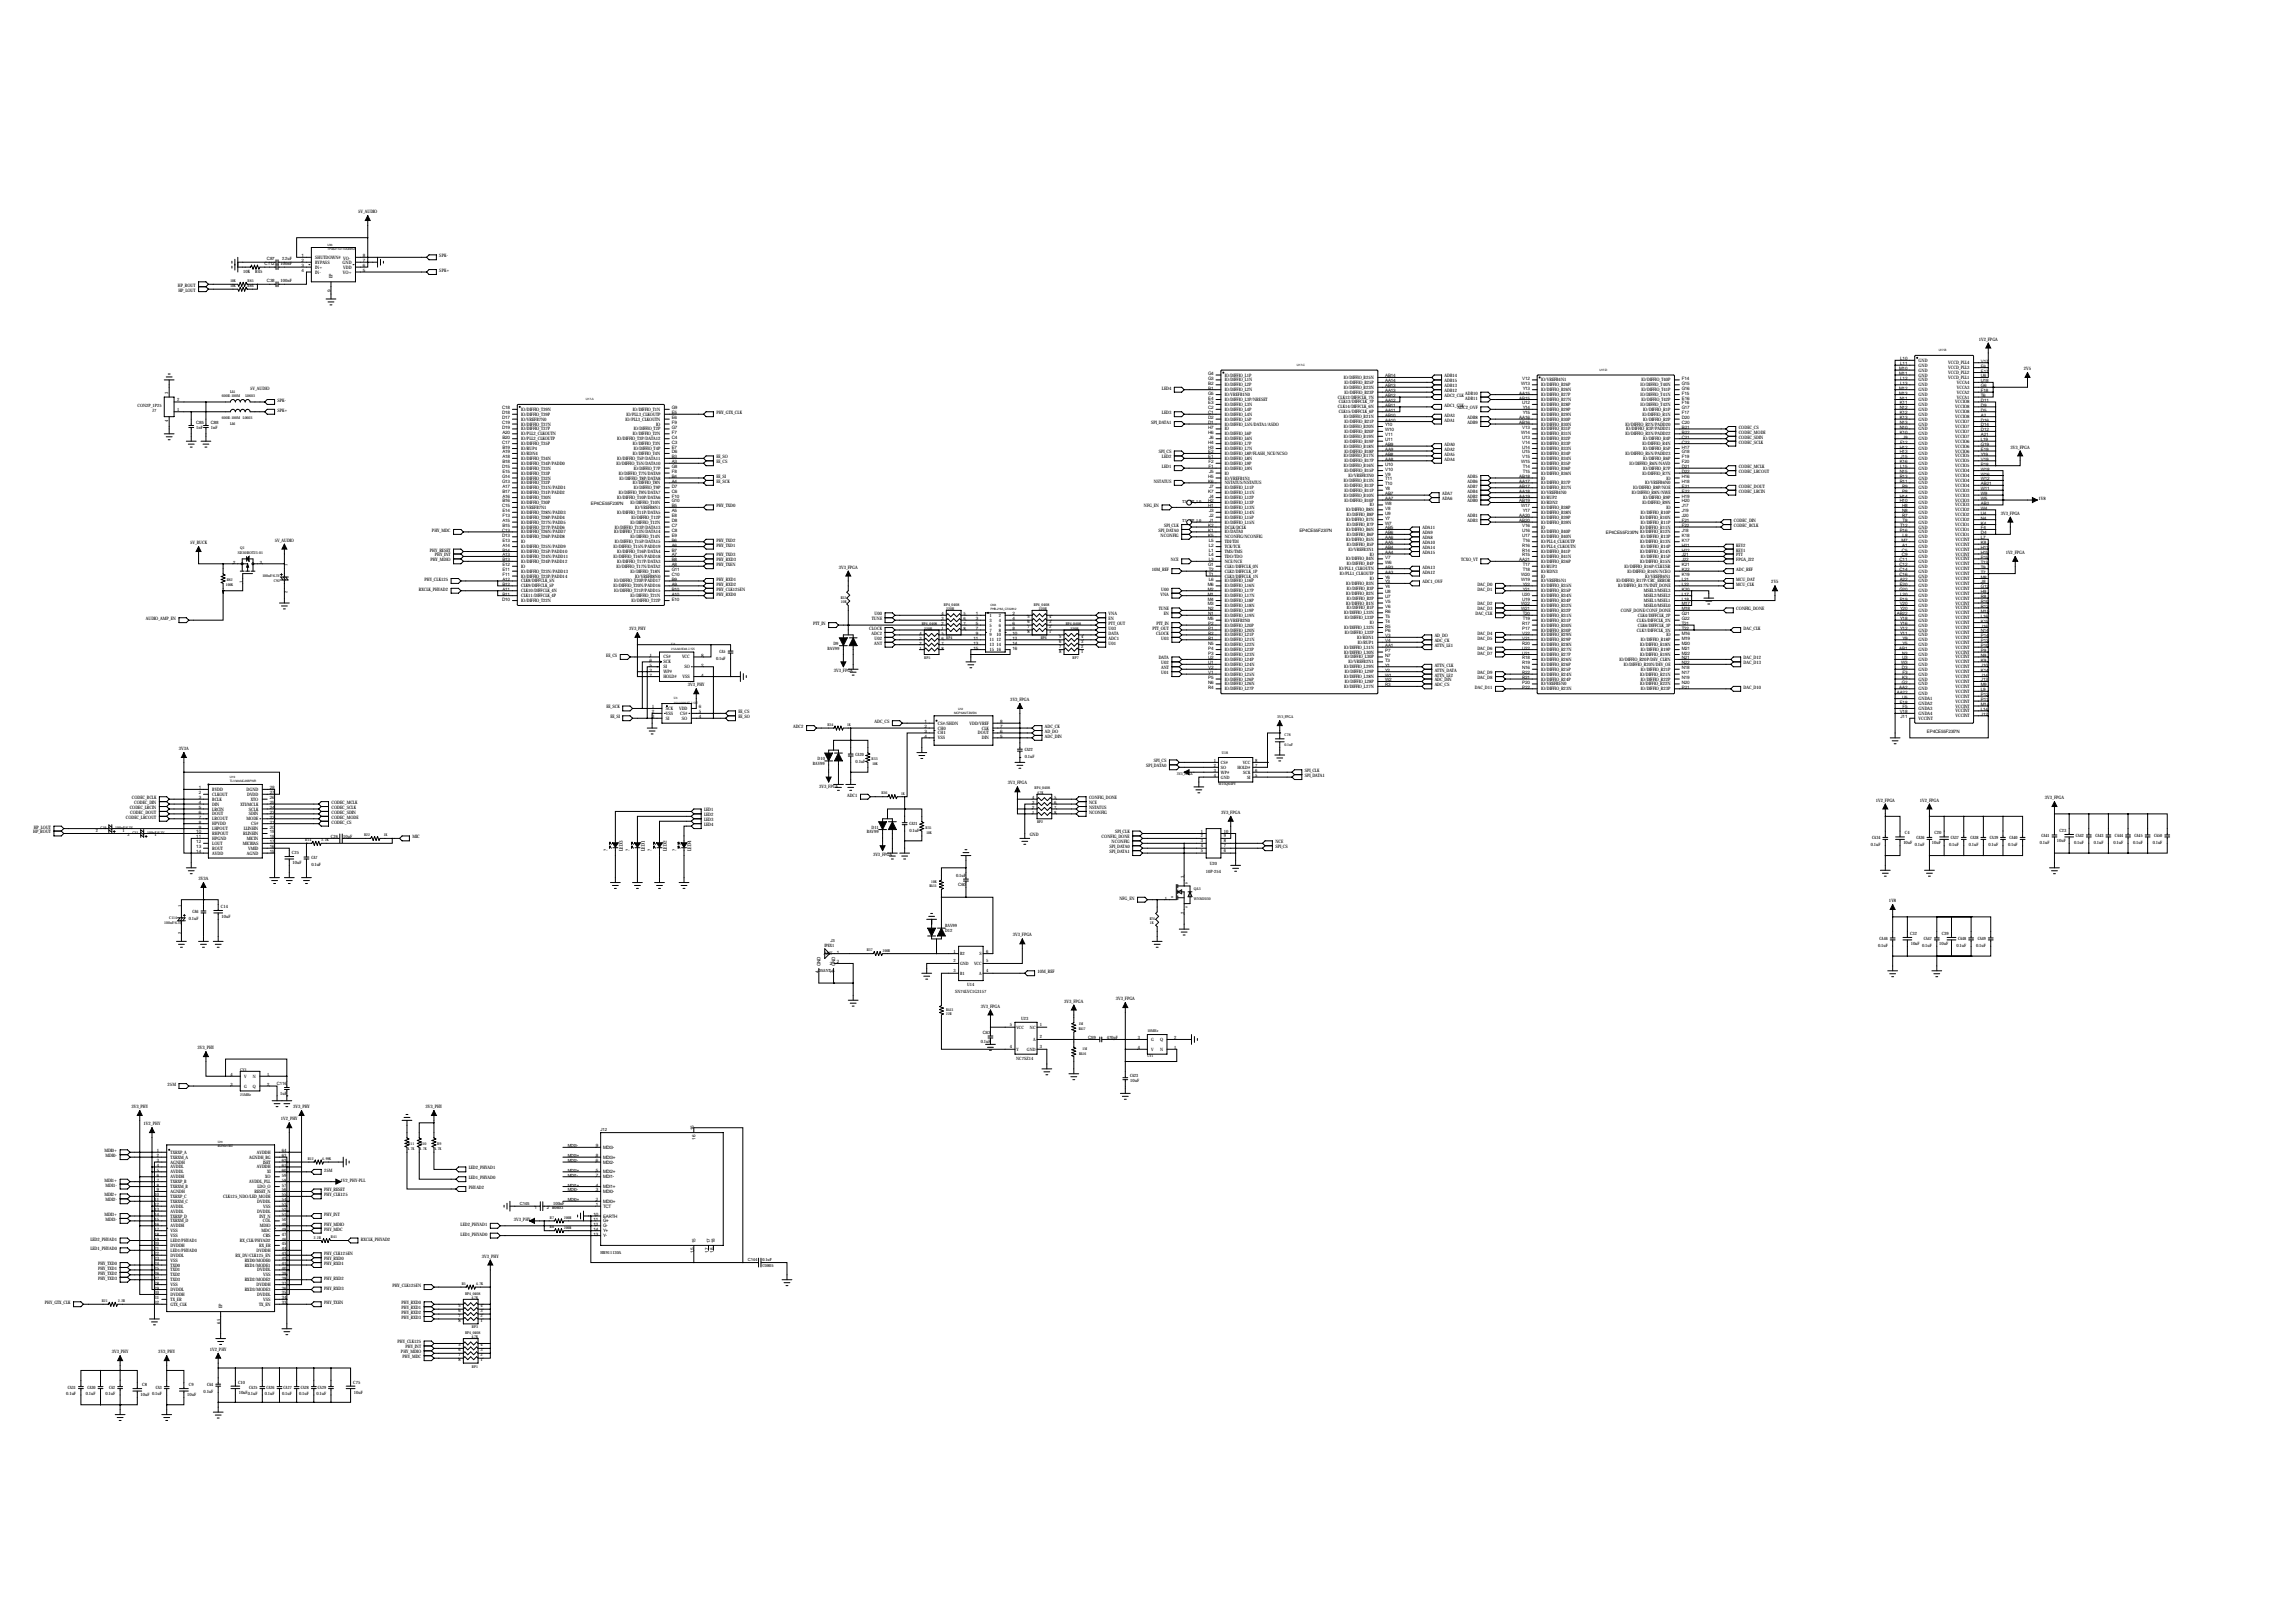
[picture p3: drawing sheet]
<svg xmlns="http://www.w3.org/2000/svg" width="1189mm" height="841mm" viewBox="0 0 1189 841" stroke-linecap="round" stroke-linejoin="round" font-family="sans-serif">
<defs><g id="words">
<g font-size="2.6">
<text x="315" y="441" transform="rotate(-90 315 441)">?</text>
<text x="323" y="441" transform="rotate(-90 323 441)">LED3</text>
<text x="326" y="441" transform="rotate(-90 326 441)">?</text>
<text x="334" y="441" transform="rotate(-90 334 441)">LED1</text>
<text x="338" y="441" transform="rotate(-90 338 441)">?</text>
<text x="345" y="441" transform="rotate(-90 345 441)">LED2</text>
<text x="350" y="441" transform="rotate(-90 350 441)">?</text>
<text x="358" y="441" transform="rotate(-90 358 441)">LED4</text>
</g>
<g font-size="2.4">
<text x="185" y="110">5V_AUDIO</text>
<text x="156" y="133">1</text>
<text x="156" y="136">2</text>
<text x="163" y="134">SHUTDOWN# VO-</text>
<text x="163" y="137">BYPASS</text>
<text x="177" y="137">GND</text>
<text x="188" y="136">7</text>
<text x="188" y="133">8</text>
<text x="228" y="133">SPK-</text>
<text x="156" y="138">3</text>
<text x="156" y="141">4</text>
<text x="163" y="139">IN+</text>
<text x="163" y="142">IN-</text>
<text x="172" y="144" transform="rotate(-90 172 144)">EP</text>
<text x="178" y="142">VO+</text>
<text x="178" y="139">VDD</text>
<text x="188" y="141">5</text>
<text x="188" y="138">6</text>
<text x="228" y="141">SPK+</text>
<text x="92" y="149">HP_ROUT</text>
<text x="92" y="151">HP_LOUT</text>
<text x="171" y="151" transform="rotate(-90 171 151)">9</text>
<text x="1025" y="176">1V2_FPGA</text>
<text x="984" y="192">M10</text>
<text x="984" y="187">L10</text>
<text x="984" y="189">L11</text>
<text x="994" y="187">GND</text>
<text x="994" y="190">GND</text>
<text x="1009" y="191">VCCD_PLL3</text>
<text x="1009" y="189">VCCD_PLL4</text>
<text x="1026" y="190">F6</text>
<text x="1026" y="188">V17</text>
<text x="1048" y="192">2V5</text>
<text x="626" y="194">G4</text>
<text x="626" y="197">G3</text>
<text x="634" y="195">IO/DIFFIO_L1P</text>
<text x="634" y="198">IO/DIFFIO_L1N</text>
<text x="696" y="196">IO/DIFFIO_B25N</text>
<text x="718" y="196">AB14</text>
<text x="748" y="196">ADB14</text>
<text x="789" y="197">V12</text>
<text x="798" y="198">IO/VREFB4N1</text>
<text x="850" y="198">IO/DIFFIO_T40P</text>
<text x="871" y="197">F14</text>
<text x="984" y="194">M11</text>
<text x="984" y="197">L12</text>
<text x="994" y="192">GND</text>
<text x="994" y="195">GND</text>
<text x="994" y="198">GND</text>
<text x="1009" y="196">VCCD_PLL1</text>
<text x="1009" y="194">VCCD_PLL2</text>
<text x="1026" y="196">U6</text>
<text x="1026" y="193">E17</text>
<text x="130" y="202">5V_AUDIO</text>
<text x="602" y="202">LED4</text>
<text x="626" y="199">B2</text>
<text x="626" y="202">B1</text>
<text x="634" y="200">IO/DIFFIO_L2P</text>
<text x="634" y="203">IO/DIFFIO_L2N</text>
<text x="696" y="201">IO/DIFFIO_B23N</text>
<text x="696" y="204">IO/DIFFIO_B23P</text>
<text x="696" y="199">IO/DIFFIO_B25P</text>
<text x="718" y="203">AA13</text>
<text x="718" y="201">AB13</text>
<text x="718" y="198">AA14</text>
<text x="748" y="203">ADB12</text>
<text x="748" y="201">ADB13</text>
<text x="748" y="198">ADB15</text>
<text x="788" y="199">W13</text>
<text x="789" y="202">Y13</text>
<text x="798" y="200">IO/DIFFIO_B26P</text>
<text x="798" y="203">IO/DIFFIO_B26N</text>
<text x="850" y="200">IO/DIFFIO_T40N</text>
<text x="850" y="203">IO/DIFFIO_T41P</text>
<text x="871" y="202">G16</text>
<text x="871" y="199">G15</text>
<text x="984" y="202">M12</text>
<text x="984" y="199">L13</text>
<text x="994" y="200">GND</text>
<text x="994" y="203">GND</text>
<text x="1014" y="204">VCCA2</text>
<text x="1014" y="201">VCCA3</text>
<text x="1014" y="199">VCCA4</text>
<text x="1026" y="203">F18</text>
<text x="1026" y="201">G6</text>
<text x="1026" y="198">U18</text>
<text x="144" y="208">SPK-</text>
<text x="626" y="204">G5</text>
<text x="626" y="207">E4</text>
<text x="626" y="209">E3</text>
<text x="634" y="205">IO/VREFB1N0</text>
<text x="634" y="208">IO/DIFFIO_L3P/NRESET</text>
<text x="693" y="206">CLK12/DIFFCLK_7N</text>
<text x="694" y="209">CLK13/DIFFCLK_7P</text>
<text x="718" y="208">AA12</text>
<text x="718" y="206">AB12</text>
<text x="748" y="206">ADC2_CLK</text>
<text x="759" y="204">ADB10</text>
<text x="759" y="207">ADB11</text>
<text x="787" y="204">AA15</text>
<text x="787" y="207">AB15</text>
<text x="789" y="209">U12</text>
<text x="798" y="205">IO/DIFFIO_B27P</text>
<text x="798" y="208">IO/DIFFIO_B27N</text>
<text x="850" y="205">IO/DIFFIO_T41N</text>
<text x="850" y="208">IO/DIFFIO_T42P</text>
<text x="871" y="209">F16</text>
<text x="871" y="207">E16</text>
<text x="871" y="204">F15</text>
<text x="984" y="204">M13</text>
<text x="984" y="207">N11</text>
<text x="984" y="209">K11</text>
<text x="994" y="205">GND</text>
<text x="994" y="208">GND</text>
<text x="1013" y="209">VCCIO8</text>
<text x="1014" y="206">VCCA1</text>
<text x="1026" y="208">D11</text>
<text x="1026" y="206">T6</text>
<text x="144" y="213">SPK+</text>
<text x="260" y="212">C18</text>
<text x="260" y="215">D18</text>
<text x="270" y="213">IO/DIFFIO_T39N</text>
<text x="270" y="215">IO/DIFFIO_T39P</text>
<text x="324" y="215">IO/PLL3_CLKOUTP</text>
<text x="328" y="213">IO/DIFFIO_T1N</text>
<text x="348" y="215">E5</text>
<text x="348" y="212">G9</text>
<text x="371" y="215">PHY_GTX_CLK</text>
<text x="602" y="215">LED3</text>
<text x="626" y="212">C2</text>
<text x="626" y="215">C1</text>
<text x="634" y="210">IO/DIFFIO_L3N</text>
<text x="634" y="213">IO/DIFFIO_L4P</text>
<text x="634" y="215">IO/DIFFIO_L4N</text>
<text x="693" y="212">CLK14/DIFFCLK_6N</text>
<text x="694" y="214">CLK15/DIFFCLK_6P</text>
<text x="718" y="216">AB10</text>
<text x="718" y="213">AA11</text>
<text x="718" y="211">AB11</text>
<text x="748" y="211">ADC1_CLK</text>
<text x="748" y="216">ADA3</text>
<text x="755" y="212">ADC2_OVF</text>
<text x="789" y="212">Y14</text>
<text x="789" y="215">Y15</text>
<text x="798" y="210">IO/DIFFIO_B28P</text>
<text x="798" y="213">IO/DIFFIO_B29P</text>
<text x="798" y="215">IO/DIFFIO_B29N</text>
<text x="850" y="210">IO/DIFFIO_T42N</text>
<text x="851" y="215">IO/DIFFIO_R1N</text>
<text x="851" y="213">IO/DIFFIO_R1P</text>
<text x="871" y="215">F17</text>
<text x="871" y="212">G17</text>
<text x="984" y="212">N12</text>
<text x="984" y="215">K12</text>
<text x="994" y="210">GND</text>
<text x="994" y="213">GND</text>
<text x="994" y="215">GND</text>
<text x="1013" y="214">VCCIO8</text>
<text x="1013" y="212">VCCIO8</text>
<text x="1026" y="216">A2</text>
<text x="1026" y="213">D5</text>
<text x="1026" y="211">D9</text>
<text x="260" y="217">D17</text>
<text x="260" y="220">C19</text>
<text x="270" y="218">IO/VREFB7N0</text>
<text x="270" y="220">IO/DIFFIO_T37N</text>
<text x="324" y="218">IO/PLL3_CLKOUTN</text>
<text x="340" y="220">IO</text>
<text x="348" y="220">F9</text>
<text x="348" y="217">E6</text>
<text x="596" y="220">SPI_DATA1</text>
<text x="626" y="217">D2</text>
<text x="626" y="220">D1</text>
<text x="634" y="218">IO/DIFFIO_L5P</text>
<text x="634" y="220">IO/DIFFIO_L5N/DATA1/ASDO</text>
<text x="696" y="222">IO/DIFFIO_B20N</text>
<text x="696" y="217">IO/DIFFIO_B21N</text>
<text x="696" y="219">IO/DIFFIO_B21P</text>
<text x="718" y="221">Y10</text>
<text x="718" y="218">AA10</text>
<text x="748" y="218">ADA1</text>
<text x="760" y="217">ADB8</text>
<text x="760" y="220">ADB9</text>
<text x="787" y="217">AA16</text>
<text x="787" y="220">AB16</text>
<text x="798" y="218">IO/DIFFIO_B30P</text>
<text x="798" y="220">IO/DIFFIO_B30N</text>
<text x="842" y="220">IO/DIFFIO_R2N/PADD20</text>
<text x="851" y="218">IO/DIFFIO_R2P</text>
<text x="871" y="220">C20</text>
<text x="871" y="217">D20</text>
<text x="984" y="217">K13</text>
<text x="984" y="220">N13</text>
<text x="994" y="218">GND</text>
<text x="994" y="220">GND</text>
<text x="1013" y="222">VCCIO7</text>
<text x="1013" y="219">VCCIO7</text>
<text x="1013" y="217">VCCIO8</text>
<text x="1026" y="221">D14</text>
<text x="1026" y="218">D16</text>
<text x="260" y="222">D19</text>
<text x="260" y="225">A20</text>
<text x="260" y="227">B20</text>
<text x="270" y="223">IO/DIFFIO_T37P</text>
<text x="270" y="226">IO/PLL2_CLKOUTN</text>
<text x="328" y="226">IO/DIFFIO_T2N</text>
<text x="328" y="223">IO/DIFFIO_T2P</text>
<text x="348" y="227">C4</text>
<text x="348" y="225">F7</text>
<text x="348" y="222">G7</text>
<text x="626" y="222">H7</text>
<text x="626" y="225">H6</text>
<text x="626" y="227">J6</text>
<text x="634" y="223">IO</text>
<text x="634" y="226">IO/DIFFIO_L6P</text>
<text x="696" y="227">IO/DIFFIO_B19N</text>
<text x="696" y="224">IO/DIFFIO_B20P</text>
<text x="718" y="226">V11</text>
<text x="718" y="223">W10</text>
<text x="788" y="225">W14</text>
<text x="789" y="222">V13</text>
<text x="789" y="227">U13</text>
<text x="798" y="223">IO/DIFFIO_B31P</text>
<text x="798" y="226">IO/DIFFIO_B31N</text>
<text x="842" y="226">IO/DIFFIO_R3N/PADD22</text>
<text x="842" y="223">IO/DIFFIO_R3P/PADD21</text>
<text x="871" y="227">C21</text>
<text x="871" y="225">B22</text>
<text x="871" y="222">B21</text>
<text x="901" y="227">CODEC_SDIN</text>
<text x="901" y="225">CODEC_MODE</text>
<text x="901" y="222">CODEC_CS</text>
<text x="984" y="222">N10</text>
<text x="984" y="225">K10</text>
<text x="986" y="227">J9</text>
<text x="994" y="223">GND</text>
<text x="994" y="226">GND</text>
<text x="1013" y="227">VCCIO7</text>
<text x="1013" y="224">VCCIO7</text>
<text x="1026" y="226">A21</text>
<text x="1026" y="223">D12</text>
<text x="260" y="230">C17</text>
<text x="260" y="232">B19</text>
<text x="270" y="228">IO/PLL2_CLKOUTP</text>
<text x="270" y="231">IO/DIFFIO_T35P</text>
<text x="270" y="233">IO/RUP4</text>
<text x="320" y="228">IO/DIFFIO_T3P/DATA12</text>
<text x="328" y="231">IO/DIFFIO_T3N</text>
<text x="328" y="233">IO/DIFFIO_T4P</text>
<text x="348" y="232">E7</text>
<text x="348" y="230">C3</text>
<text x="626" y="230">H4</text>
<text x="626" y="232">H3</text>
<text x="634" y="228">IO/DIFFIO_L6N</text>
<text x="634" y="231">IO/DIFFIO_L7P</text>
<text x="634" y="233">IO/DIFFIO_L7N</text>
<text x="696" y="232">IO/DIFFIO_B18N</text>
<text x="696" y="229">IO/DIFFIO_B19P</text>
<text x="718" y="234">AA9</text>
<text x="718" y="231">AB9</text>
<text x="718" y="229">U11</text>
<text x="748" y="231">ADA0</text>
<text x="748" y="234">ADA2</text>
<text x="789" y="230">V14</text>
<text x="789" y="232">U14</text>
<text x="798" y="228">IO/DIFFIO_B32P</text>
<text x="798" y="231">IO/DIFFIO_B33P</text>
<text x="798" y="233">IO/DIFFIO_B33N</text>
<text x="851" y="231">IO/DIFFIO_R4N</text>
<text x="851" y="233">IO/DIFFIO_R5P</text>
<text x="851" y="228">IO/DIFFIO_R4P</text>
<text x="871" y="232">H17</text>
<text x="871" y="230">C22</text>
<text x="901" y="230">CODEC_SCLK</text>
<text x="984" y="232">H12</text>
<text x="984" y="230">F12</text>
<text x="994" y="228">GND</text>
<text x="994" y="231">GND</text>
<text x="994" y="233">GND</text>
<text x="1013" y="232">VCCIO6</text>
<text x="1013" y="229">VCCIO6</text>
<text x="1026" y="234">E19</text>
<text x="1026" y="231">G19</text>
<text x="1026" y="229">L19</text>
<text x="1042" y="232">3V3_FPGA</text>
<text x="260" y="235">A19</text>
<text x="260" y="237">A18</text>
<text x="260" y="240">B18</text>
<text x="270" y="236">IO/RDN4</text>
<text x="270" y="238">IO/DIFFIO_T34N</text>
<text x="320" y="238">IO/DIFFIO_T5P/DATA11</text>
<text x="328" y="236">IO/DIFFIO_T4N</text>
<text x="348" y="240">A3</text>
<text x="348" y="237">B3</text>
<text x="348" y="235">D6</text>
<text x="371" y="237">EE_SO</text>
<text x="371" y="240">EE_CS</text>
<text x="600" y="235">SPI_CS</text>
<text x="602" y="237">LED2</text>
<text x="626" y="235">E2</text>
<text x="626" y="237">E1</text>
<text x="626" y="240">F2</text>
<text x="634" y="236">IO/DIFFIO_L8P/FLASH_NCE/NCSO</text>
<text x="634" y="238">IO/DIFFIO_L8N</text>
<text x="696" y="237">IO/DIFFIO_B17N</text>
<text x="696" y="239">IO/DIFFIO_B17P</text>
<text x="696" y="234">IO/DIFFIO_B18P</text>
<text x="718" y="239">AA8</text>
<text x="718" y="236">AB8</text>
<text x="748" y="239">ADA4</text>
<text x="748" y="236">ADA5</text>
<text x="788" y="240">W15</text>
<text x="789" y="235">U15</text>
<text x="789" y="237">V15</text>
<text x="798" y="236">IO/DIFFIO_B34P</text>
<text x="798" y="238">IO/DIFFIO_B34N</text>
<text x="842" y="236">IO/DIFFIO_R5N/PADD23</text>
<text x="851" y="238">IO/DIFFIO_R6P</text>
<text x="871" y="240">F20</text>
<text x="871" y="237">F19</text>
<text x="871" y="235">G18</text>
<text x="984" y="235">H13</text>
<text x="984" y="240">K16</text>
<text x="985" y="237">J15</text>
<text x="994" y="236">GND</text>
<text x="994" y="238">GND</text>
<text x="1013" y="239">VCCIO5</text>
<text x="1013" y="237">VCCIO5</text>
<text x="1013" y="234">VCCIO6</text>
<text x="1026" y="239">V19</text>
<text x="1026" y="236">Y19</text>
<text x="260" y="242">D15</text>
<text x="260" y="245">E15</text>
<text x="270" y="241">IO/DIFFIO_T34P/PADD0</text>
<text x="270" y="243">IO/DIFFIO_T33N</text>
<text x="270" y="246">IO/DIFFIO_T33P</text>
<text x="319" y="241">IO/DIFFIO_T5N/DATA10</text>
<text x="321" y="246">IO/DIFFIO_T7N/DATA9</text>
<text x="328" y="243">IO/DIFFIO_T7P</text>
<text x="348" y="245">F8</text>
<text x="348" y="242">G8</text>
<text x="602" y="242">LED1</text>
<text x="626" y="242">F1</text>
<text x="626" y="245">J5</text>
<text x="634" y="241">IO/DIFFIO_L9P</text>
<text x="634" y="243">IO/DIFFIO_L9N</text>
<text x="634" y="246">IO</text>
<text x="696" y="242">IO/DIFFIO_B16N</text>
<text x="696" y="245">IO/DIFFIO_B15P</text>
<text x="718" y="244">V10</text>
<text x="718" y="241">U10</text>
<text x="789" y="242">T14</text>
<text x="789" y="245">T15</text>
<text x="798" y="241">IO/DIFFIO_B35P</text>
<text x="798" y="243">IO/DIFFIO_B36P</text>
<text x="798" y="246">IO/DIFFIO_B36N</text>
<text x="844" y="241">IO/DIFFIO_R6N/NAVD</text>
<text x="851" y="246">IO/DIFFIO_R7N</text>
<text x="851" y="243">IO/DIFFIO_R7P</text>
<text x="871" y="245">D22</text>
<text x="871" y="242">D21</text>
<text x="901" y="242">CODEC_MCLK</text>
<text x="901" y="245">CODEC_LRCOUT</text>
<text x="984" y="245">N15</text>
<text x="984" y="242">L15</text>
<text x="994" y="241">GND</text>
<text x="994" y="243">GND</text>
<text x="994" y="246">GND</text>
<text x="1013" y="245">VCCIO4</text>
<text x="1013" y="242">VCCIO5</text>
<text x="1026" y="244">W18</text>
<text x="1026" y="241">P18</text>
<text x="260" y="248">G14</text>
<text x="260" y="250">G13</text>
<text x="270" y="248">IO/DIFFIO_T32N</text>
<text x="270" y="251">IO/DIFFIO_T32P</text>
<text x="321" y="248">IO/DIFFIO_T8P/DATA8</text>
<text x="328" y="251">IO/DIFFIO_T8N</text>
<text x="348" y="250">A4</text>
<text x="348" y="248">B4</text>
<text x="371" y="250">EE_SCK</text>
<text x="371" y="248">EE_SI</text>
<text x="598" y="250">NSTATUS</text>
<text x="626" y="248">H5</text>
<text x="626" y="250">K6</text>
<text x="634" y="248">IO/VREFB1N1</text>
<text x="634" y="251">NSTATUS/NSTATUS</text>
<text x="696" y="250">IO/DIFFIO_B13N</text>
<text x="699" y="247">IO/VREFB3N0</text>
<text x="718" y="251">T10</text>
<text x="718" y="249">T11</text>
<text x="718" y="246">V9</text>
<text x="760" y="248">ADB5</text>
<text x="760" y="250">ADB6</text>
<text x="787" y="248">AB18</text>
<text x="787" y="250">AA17</text>
<text x="798" y="248">IO</text>
<text x="798" y="251">IO/DIFFIO_B37P</text>
<text x="852" y="251">IO/VREFB6N0</text>
<text x="863" y="248">IO</text>
<text x="871" y="250">H18</text>
<text x="871" y="248">H16</text>
<text x="984" y="248">R13</text>
<text x="984" y="250">R11</text>
<text x="994" y="248">GND</text>
<text x="994" y="251">GND</text>
<text x="1013" y="250">VCCIO4</text>
<text x="1013" y="247">VCCIO4</text>
<text x="1026" y="251">AB21</text>
<text x="1026" y="249">W12</text>
<text x="1026" y="246">W16</text>
<text x="260" y="253">A17</text>
<text x="260" y="255">B17</text>
<text x="260" y="258">A16</text>
<text x="270" y="253">IO/DIFFIO_T31N/PADD1</text>
<text x="270" y="256">IO/DIFFIO_T31P/PADD2</text>
<text x="321" y="256">IO/DIFFIO_T9N/DATA7</text>
<text x="328" y="253">IO/DIFFIO_T9P</text>
<text x="348" y="258">F10</text>
<text x="348" y="255">C6</text>
<text x="348" y="253">D7</text>
<text x="626" y="255">K7</text>
<text x="626" y="253">J7</text>
<text x="626" y="258">J4</text>
<text x="634" y="253">IO/DIFFIO_L11P</text>
<text x="634" y="256">IO/DIFFIO_L11N</text>
<text x="696" y="257">IO/DIFFIO_B10N</text>
<text x="696" y="255">IO/DIFFIO_B11P</text>
<text x="696" y="252">IO/DIFFIO_B13P</text>
<text x="718" y="256">AB7</text>
<text x="718" y="254">Y8</text>
<text x="747" y="256">ADA7</text>
<text x="760" y="258">ADB2</text>
<text x="760" y="255">ADB4</text>
<text x="760" y="253">ADB7</text>
<text x="787" y="253">AB17</text>
<text x="787" y="255">AA18</text>
<text x="787" y="258">AA19</text>
<text x="798" y="253">IO/DIFFIO_B37N</text>
<text x="798" y="256">IO/VREFB4N0</text>
<text x="845" y="256">IO/DIFFIO_R8N/NWE</text>
<text x="846" y="253">IO/DIFFIO_R8P/NOE</text>
<text x="871" y="258">H19</text>
<text x="871" y="255">E22</text>
<text x="871" y="253">E21</text>
<text x="901" y="255">CODEC_LRCIN</text>
<text x="901" y="253">CODEC_DOUT</text>
<text x="984" y="258">H14</text>
<text x="985" y="253">R9</text>
<text x="985" y="255">P8</text>
<text x="994" y="253">GND</text>
<text x="994" y="256">GND</text>
<text x="1013" y="257">VCCIO3</text>
<text x="1013" y="255">VCCIO3</text>
<text x="1013" y="252">VCCIO4</text>
<text x="1026" y="256">W9</text>
<text x="1026" y="254">W11</text>
<text x="260" y="263">C15</text>
<text x="260" y="260">B16</text>
<text x="270" y="259">IO/DIFFIO_T30N</text>
<text x="270" y="261">IO/DIFFIO_T30P</text>
<text x="270" y="264">IO/VREFB7N1</text>
<text x="306" y="262">EP4CE55F23I7N</text>
<text x="320" y="259">IO/DIFFIO_T10P/DATA6</text>
<text x="327" y="261">IO/DIFFIO_T10N</text>
<text x="329" y="264">IO/VREFB8N1</text>
<text x="348" y="263">B5</text>
<text x="348" y="260">G10</text>
<text x="371" y="263">PHY_TXD0</text>
<text x="593" y="263">NFG_EN</text>
<text x="626" y="260">H2</text>
<text x="626" y="263">H1</text>
<text x="634" y="259">IO/DIFFIO_L12P</text>
<text x="634" y="261">IO/DIFFIO_L13P</text>
<text x="634" y="264">IO/DIFFIO_L13N</text>
<text x="696" y="260">IO/DIFFIO_B10P</text>
<text x="710" y="262">IO</text>
<text x="718" y="262">W8</text>
<text x="718" y="259">AA7</text>
<text x="747" y="259">ADA6</text>
<text x="760" y="260">ADB0</text>
<text x="787" y="260">AB19</text>
<text x="788" y="263">W17</text>
<text x="798" y="259">IO/RUP2</text>
<text x="798" y="261">IO/RDN2</text>
<text x="798" y="264">IO/DIFFIO_B38P</text>
<text x="851" y="261">IO/DIFFIO_R9N</text>
<text x="851" y="259">IO/DIFFIO_R9P</text>
<text x="863" y="264">IO</text>
<text x="871" y="263">J17</text>
<text x="871" y="260">H20</text>
<text x="984" y="260">H10</text>
<text x="985" y="263">H8</text>
<text x="994" y="259">GND</text>
<text x="994" y="261">GND</text>
<text x="994" y="264">GND</text>
<text x="1013" y="262">VCCIO3</text>
<text x="1013" y="260">VCCIO3</text>
<text x="1026" y="262">AB2</text>
<text x="1026" y="259">W5</text>
<text x="1056" y="259">1V8</text>
<text x="260" y="265">E14</text>
<text x="260" y="268">F13</text>
<text x="270" y="266">IO/DIFFIO_T28N/PADD3</text>
<text x="270" y="269">IO/DIFFIO_T28P/PADD4</text>
<text x="320" y="266">IO/DIFFIO_T11P/DATA5</text>
<text x="327" y="269">IO/DIFFIO_T12P</text>
<text x="348" y="268">E8</text>
<text x="348" y="265">A5</text>
<text x="626" y="265">J3</text>
<text x="626" y="268">J2</text>
<text x="634" y="266">IO/DIFFIO_L14N</text>
<text x="634" y="269">IO/DIFFIO_L15P</text>
<text x="697" y="270">IO/DIFFIO_B7N</text>
<text x="697" y="265">IO/DIFFIO_B8N</text>
<text x="698" y="267">IO/DIFFIO_B8P</text>
<text x="718" y="269">Y7</text>
<text x="718" y="267">U9</text>
<text x="718" y="264">V8</text>
<text x="760" y="268">ADB1</text>
<text x="787" y="268">AA20</text>
<text x="789" y="265">Y17</text>
<text x="798" y="266">IO/DIFFIO_B38N</text>
<text x="798" y="269">IO/DIFFIO_B39P</text>
<text x="850" y="269">IO/DIFFIO_R10N</text>
<text x="850" y="266">IO/DIFFIO_R10P</text>
<text x="871" y="268">J20</text>
<text x="871" y="265">J19</text>
<text x="985" y="265">N8</text>
<text x="985" y="268">R7</text>
<text x="994" y="266">GND</text>
<text x="994" y="269">GND</text>
<text x="1013" y="270">VCCIO2</text>
<text x="1013" y="267">VCCIO2</text>
<text x="1013" y="265">VCCIO2</text>
<text x="1026" y="269">N4</text>
<text x="1026" y="267">U4</text>
<text x="1026" y="264">W4</text>
<text x="1036" y="267">3V3_FPGA</text>
<text x="224" y="276">PHY_MDC</text>
<text x="260" y="276">C13</text>
<text x="260" y="270">A15</text>
<text x="260" y="273">B15</text>
<text x="270" y="271">IO/DIFFIO_T27N/PADD5</text>
<text x="270" y="274">IO/DIFFIO_T27P/PADD6</text>
<text x="319" y="274">IO/DIFFIO_T13P/DATA13</text>
<text x="327" y="271">IO/DIFFIO_T12N</text>
<text x="348" y="276">C8</text>
<text x="348" y="273">C7</text>
<text x="348" y="270">D8</text>
<text x="600" y="276">SPI_DATA0</text>
<text x="603" y="273">SPI_CLK</text>
<text x="626" y="273">K2</text>
<text x="626" y="276">K1</text>
<text x="626" y="270">J1</text>
<text x="634" y="271">IO/DIFFIO_L15N</text>
<text x="634" y="274">DCLK/DCLK</text>
<text x="673" y="276">EP4CE55F23I7N</text>
<text x="697" y="275">IO/DIFFIO_B6N</text>
<text x="698" y="273">IO/DIFFIO_B7P</text>
<text x="718" y="274">AB5</text>
<text x="718" y="272">W7</text>
<text x="737" y="274">ADA11</text>
<text x="760" y="270">ADB3</text>
<text x="787" y="270">AB20</text>
<text x="789" y="273">V16</text>
<text x="789" y="276">U16</text>
<text x="798" y="271">IO/DIFFIO_B39N</text>
<text x="798" y="274">IO</text>
<text x="850" y="274">IO/DIFFIO_R11N</text>
<text x="850" y="271">IO/DIFFIO_R11P</text>
<text x="871" y="276">J18</text>
<text x="871" y="273">F22</text>
<text x="871" y="270">F21</text>
<text x="898" y="273">CODEC_BCLK</text>
<text x="898" y="270">CODEC_DIN</text>
<text x="984" y="276">P16</text>
<text x="984" y="273">T12</text>
<text x="986" y="270">T8</text>
<text x="994" y="271">GND</text>
<text x="994" y="274">GND</text>
<text x="1013" y="275">VCCIO1</text>
<text x="1013" y="273">VCCIO1</text>
<text x="1026" y="274">F4</text>
<text x="1026" y="272">K4</text>
<text x="98" y="282">5V_BUCK</text>
<text x="142" y="281">5V_AUDIO</text>
<text x="260" y="278">D13</text>
<text x="260" y="281">E13</text>
<text x="270" y="276">IO/DIFFIO_T26N/PADD7</text>
<text x="270" y="279">IO/DIFFIO_T26P/PADD8</text>
<text x="270" y="281">IO</text>
<text x="318" y="276">IO/DIFFIO_T13N/DATA14</text>
<text x="319" y="281">IO/DIFFIO_T15P/DATA15</text>
<text x="327" y="279">IO/DIFFIO_T14N</text>
<text x="348" y="281">B6</text>
<text x="348" y="278">E9</text>
<text x="371" y="281">PHY_TXD2</text>
<text x="601" y="278">NCONFIG</text>
<text x="626" y="278">K5</text>
<text x="626" y="281">L5</text>
<text x="634" y="276">IO/DATA0</text>
<text x="634" y="279">NCONFIG/NCONFIG</text>
<text x="634" y="281">TDI/TDI</text>
<text x="697" y="280">IO/DIFFIO_B5N</text>
<text x="698" y="278">IO/DIFFIO_B6P</text>
<text x="718" y="282">AA5</text>
<text x="718" y="279">AA6</text>
<text x="718" y="277">AB6</text>
<text x="737" y="279">ADA8</text>
<text x="737" y="277">ADA9</text>
<text x="737" y="282">ADA10</text>
<text x="789" y="278">U17</text>
<text x="789" y="281">T16</text>
<text x="798" y="276">IO/DIFFIO_B40P</text>
<text x="798" y="279">IO/DIFFIO_B40N</text>
<text x="798" y="281">IO/PLL4_CLKOUTP</text>
<text x="832" y="277">EP4CE55F23I7N IO/DIFFIO_R12N</text>
<text x="850" y="281">IO/DIFFIO_R13N</text>
<text x="850" y="279">IO/DIFFIO_R13P</text>
<text x="871" y="281">K17</text>
<text x="871" y="278">K18</text>
<text x="985" y="281">M7</text>
<text x="986" y="278">L8</text>
<text x="994" y="276">GND</text>
<text x="994" y="279">GND</text>
<text x="994" y="281">GND</text>
<text x="1013" y="278">VCCIO1</text>
<text x="1013" y="280">VCCINT</text>
<text x="1026" y="282">K8</text>
<text x="1026" y="279">L7</text>
<text x="1026" y="277">D4</text>
<text x="223" y="286">PHY_RESET</text>
<text x="260" y="283">A14</text>
<text x="260" y="286">B14</text>
<text x="270" y="284">IO/DIFFIO_T25N/PADD9</text>
<text x="270" y="286">IO/DIFFIO_T25P/PADD10</text>
<text x="318" y="284">IO/DIFFIO_T15N/PADD19</text>
<text x="320" y="286">IO/DIFFIO_T16P/DATA4</text>
<text x="348" y="286">B7</text>
<text x="348" y="283">A6</text>
<text x="371" y="283">PHY_TXD1</text>
<text x="626" y="283">L2</text>
<text x="626" y="286">L1</text>
<text x="634" y="284">TCK/TCK</text>
<text x="634" y="286">TMS/TMS</text>
<text x="698" y="283">IO/DIFFIO_B5P</text>
<text x="699" y="285">IO/VREFB3N1</text>
<text x="710" y="288">IO</text>
<text x="718" y="287">AA4</text>
<text x="718" y="284">AB4</text>
<text x="737" y="284">ADA14</text>
<text x="737" y="287">ADA15</text>
<text x="789" y="283">R16</text>
<text x="789" y="286">R14</text>
<text x="798" y="284">IO/PLL4_CLKOUTN</text>
<text x="798" y="286">IO/DIFFIO_B41P</text>
<text x="850" y="286">IO/DIFFIO_R14N</text>
<text x="850" y="284">IO/DIFFIO_R14P</text>
<text x="871" y="286">H22</text>
<text x="871" y="283">H21</text>
<text x="899" y="283">KEY2</text>
<text x="899" y="286">KEY1</text>
<text x="985" y="286">C5</text>
<text x="985" y="283">A1</text>
<text x="994" y="284">GND</text>
<text x="994" y="286">GND</text>
<text x="1013" y="288">VCCINT</text>
<text x="1013" y="285">VCCINT</text>
<text x="1013" y="283">VCCINT</text>
<text x="1026" y="287">H15</text>
<text x="1026" y="284">H11</text>
<text x="1039" y="287">1V2_FPGA</text>
<text x="223" y="291">PHY_MDIO</text>
<text x="225" y="288">PHY_INT</text>
<text x="260" y="288">A13</text>
<text x="260" y="291">B13</text>
<text x="260" y="293">E12</text>
<text x="270" y="289">IO/DIFFIO_T24N/PADD11</text>
<text x="270" y="292">IO/DIFFIO_T24P/PADD12</text>
<text x="318" y="289">IO/DIFFIO_T16N/PADD18</text>
<text x="320" y="292">IO/DIFFIO_T17P/DATA3</text>
<text x="348" y="293">A8</text>
<text x="348" y="291">B8</text>
<text x="348" y="288">A7</text>
<text x="371" y="288">PHY_TXD3</text>
<text x="371" y="293">PHY_TXEN</text>
<text x="371" y="291">PHY_RXD3</text>
<text x="607" y="291">NCE</text>
<text x="626" y="293">G1</text>
<text x="626" y="288">L4</text>
<text x="626" y="291">L3</text>
<text x="634" y="289">TDO/TDO</text>
<text x="634" y="292">NCE/NCE</text>
<text x="697" y="290">IO/DIFFIO_B4N</text>
<text x="698" y="293">IO/DIFFIO_B4P</text>
<text x="718" y="292">W6</text>
<text x="718" y="289">V7</text>
<text x="757" y="291">TCXO_VT</text>
<text x="787" y="291">AA21</text>
<text x="789" y="288">R15</text>
<text x="789" y="293">T17</text>
<text x="798" y="289">IO/DIFFIO_B41N</text>
<text x="798" y="292">IO/DIFFIO_R36P</text>
<text x="850" y="292">IO/DIFFIO_R15N</text>
<text x="850" y="289">IO/DIFFIO_R15P</text>
<text x="871" y="293">K21</text>
<text x="871" y="291">J22</text>
<text x="871" y="288">J21</text>
<text x="899" y="291">FPGA_J22</text>
<text x="899" y="288">PTT</text>
<text x="984" y="291">C11</text>
<text x="984" y="293">C12</text>
<text x="985" y="288">C9</text>
<text x="994" y="289">GND</text>
<text x="994" y="292">GND</text>
<text x="1013" y="293">VCCINT</text>
<text x="1013" y="290">VCCINT</text>
<text x="1026" y="292">T13</text>
<text x="1026" y="289">P15</text>
<text x="260" y="296">E11</text>
<text x="260" y="298">F11</text>
<text x="270" y="294">IO</text>
<text x="270" y="297">IO/DIFFIO_T23N/PADD13</text>
<text x="270" y="299">IO/DIFFIO_T23P/PADD14</text>
<text x="319" y="294">IO/DIFFIO_T17N/DATA2</text>
<text x="327" y="297">IO/DIFFIO_T18N</text>
<text x="329" y="299">IO/VREFB8N0</text>
<text x="348" y="298">C10</text>
<text x="348" y="296">G11</text>
<text x="434" y="295">3V3_FPGA</text>
<text x="597" y="296">10M_REF</text>
<text x="626" y="296">T2</text>
<text x="626" y="298">T1</text>
<text x="634" y="294">CLK1/DIFFCLK_0N</text>
<text x="634" y="297">CLK2/DIFFCLK_1P</text>
<text x="634" y="299">CLK3/DIFFCLK_1N</text>
<text x="694" y="295">IO/PLL1_CLKOUTN</text>
<text x="694" y="298">IO/PLL1_CLKOUTP</text>
<text x="718" y="300">Y6</text>
<text x="718" y="297">AA3</text>
<text x="718" y="295">AB3</text>
<text x="737" y="297">ADA12</text>
<text x="737" y="295">ADA13</text>
<text x="788" y="298">W20</text>
<text x="789" y="296">T18</text>
<text x="798" y="294">IO/RUP3</text>
<text x="798" y="297">IO/RDN3</text>
<text x="798" y="299">IO</text>
<text x="841" y="294">IO/DIFFIO_R16P/CLKUSR</text>
<text x="843" y="297">IO/DIFFIO_R16N/NCEO</text>
<text x="852" y="299">IO/VREFB6N1</text>
<text x="871" y="298">K19</text>
<text x="871" y="296">K22</text>
<text x="899" y="296">ADC_REF</text>
<text x="984" y="296">C14</text>
<text x="984" y="298">C16</text>
<text x="994" y="294">GND</text>
<text x="994" y="297">GND</text>
<text x="994" y="299">GND</text>
<text x="1013" y="298">VCCINT</text>
<text x="1013" y="295">VCCINT</text>
<text x="1026" y="300">M8</text>
<text x="1026" y="297">T7</text>
<text x="1026" y="295">T9</text>
<text x="217" y="306">RXCLK_PHYAD2</text>
<text x="220" y="301">PHY_CLK125</text>
<text x="260" y="301">A12</text>
<text x="260" y="303">B12</text>
<text x="260" y="306">A11</text>
<text x="270" y="302">CLK8/DIFFCLK_5N</text>
<text x="270" y="304">CLK9/DIFFCLK_5P</text>
<text x="318" y="304">IO/DIFFIO_T20N/PADD16</text>
<text x="318" y="302">IO/DIFFIO_T20P/PADD17</text>
<text x="348" y="306">B10</text>
<text x="348" y="303">A9</text>
<text x="348" y="301">B9</text>
<text x="371" y="303">PHY_RXD2</text>
<text x="371" y="301">PHY_RXD1</text>
<text x="371" y="306">PHY_CLK125EN</text>
<text x="602" y="306">U00</text>
<text x="626" y="303">M6</text>
<text x="626" y="306">M2</text>
<text x="626" y="301">L6</text>
<text x="634" y="302">IO/DIFFIO_L16P</text>
<text x="634" y="304">IO/DIFFIO_L16N</text>
<text x="697" y="303">IO/DIFFIO_B3N</text>
<text x="698" y="306">IO/DIFFIO_B3P</text>
<text x="710" y="300">IO</text>
<text x="718" y="305">Y4</text>
<text x="718" y="302">Y3</text>
<text x="737" y="302">ADC1_OVF</text>
<text x="765" y="306">DAC_D1</text>
<text x="765" y="303">DAC_D0</text>
<text x="788" y="301">W19</text>
<text x="789" y="303">Y22</text>
<text x="789" y="306">Y21</text>
<text x="798" y="302">IO/VREFB5N1</text>
<text x="798" y="304">IO/DIFFIO_R35N</text>
<text x="837" y="302">IO/DIFFIO_R17P/CRC_ERROR</text>
<text x="838" y="304">IO/DIFFIO_R17N/INIT_DONE</text>
<text x="871" y="306">K20</text>
<text x="871" y="303">L22</text>
<text x="871" y="301">L21</text>
<text x="899" y="301">MCU_DAT</text>
<text x="899" y="303">MCU_CLK</text>
<text x="918" y="302">2V5</text>
<text x="984" y="306">G20</text>
<text x="984" y="301">A22</text>
<text x="984" y="303">E20</text>
<text x="994" y="302">GND</text>
<text x="994" y="304">GND</text>
<text x="1013" y="306">VCCINT</text>
<text x="1013" y="303">VCCINT</text>
<text x="1013" y="300">VCCINT</text>
<text x="1026" y="305">G12</text>
<text x="1026" y="302">J8</text>
<text x="260" y="311">D10</text>
<text x="260" y="309">B11</text>
<text x="270" y="307">CLK10/DIFFCLK_4N</text>
<text x="270" y="309">CLK11/DIFFCLK_4P</text>
<text x="270" y="312">IO/DIFFIO_T22N</text>
<text x="318" y="307">IO/DIFFIO_T21P/PADD15</text>
<text x="327" y="309">IO/DIFFIO_T21N</text>
<text x="327" y="312">IO/DIFFIO_T22P</text>
<text x="348" y="311">E10</text>
<text x="348" y="309">A10</text>
<text x="371" y="309">PHY_RXD0</text>
<text x="601" y="309">VNA</text>
<text x="626" y="309">M1</text>
<text x="626" y="311">M4</text>
<text x="634" y="307">IO/DIFFIO_L17P</text>
<text x="634" y="309">IO/DIFFIO_L17N</text>
<text x="634" y="312">IO/DIFFIO_L18P</text>
<text x="697" y="308">IO/DIFFIO_B2N</text>
<text x="698" y="311">IO/DIFFIO_B2P</text>
<text x="718" y="310">U7</text>
<text x="718" y="307">U8</text>
<text x="789" y="309">U20</text>
<text x="789" y="311">U19</text>
<text x="798" y="307">IO/DIFFIO_R35P</text>
<text x="798" y="309">IO/DIFFIO_R34N</text>
<text x="798" y="312">IO/DIFFIO_R34P</text>
<text x="852" y="312">MSEL1/MSEL1</text>
<text x="852" y="309">MSEL2/MSEL2</text>
<text x="852" y="307">MSEL3/MSEL3</text>
<text x="871" y="311">L18</text>
<text x="871" y="309">L17</text>
<text x="984" y="311">P19</text>
<text x="984" y="309">L20</text>
<text x="994" y="307">GND</text>
<text x="994" y="309">GND</text>
<text x="994" y="312">GND</text>
<text x="1013" y="311">VCCINT</text>
<text x="1013" y="308">VCCINT</text>
<text x="1026" y="310">R8</text>
<text x="1026" y="307">H9</text>
<text x="600" y="316">TUNE</text>
<text x="626" y="314">M3</text>
<text x="626" y="316">N2</text>
<text x="634" y="314">IO/DIFFIO_L18N</text>
<text x="634" y="317">IO/DIFFIO_L19P</text>
<text x="697" y="313">IO/DIFFIO_B1N</text>
<text x="698" y="316">IO/DIFFIO_B1P</text>
<text x="718" y="317">R6</text>
<text x="718" y="315">V6</text>
<text x="718" y="312">V5</text>
<text x="765" y="316">DAC_D3</text>
<text x="765" y="314">DAC_D2</text>
<text x="788" y="314">W22</text>
<text x="788" y="316">W21</text>
<text x="798" y="314">IO/DIFFIO_R32N</text>
<text x="798" y="317">IO/DIFFIO_R32P</text>
<text x="840" y="317">CONF_DONE/CONF_DONE</text>
<text x="852" y="314">MSEL0/MSEL0</text>
<text x="871" y="316">M18</text>
<text x="871" y="314">M17</text>
<text x="899" y="316">CONFIG_DONE</text>
<text x="984" y="314">V20</text>
<text x="984" y="316">Y20</text>
<text x="994" y="314">GND</text>
<text x="994" y="317">GND</text>
<text x="1013" y="316">VCCINT</text>
<text x="1013" y="313">VCCINT</text>
<text x="1026" y="317">M15</text>
<text x="1026" y="315">R12</text>
<text x="1026" y="312">R10</text>
<text x="76" y="321">AUDIO_AMP_EN</text>
<text x="421" y="324">PTT_IN</text>
<text x="452" y="321">TUNE</text>
<text x="453" y="319">U00</text>
<text x="506" y="319">1</text>
<text x="506" y="321">3</text>
<text x="506" y="324">5</text>
<text x="513" y="319">1</text>
<text x="513" y="322">3</text>
<text x="517" y="322">4</text>
<text x="517" y="319">2</text>
<text x="525" y="324">6</text>
<text x="525" y="321">4</text>
<text x="525" y="319">2</text>
<text x="574" y="319">VNA</text>
<text x="574" y="324">PTT_OUT</text>
<text x="574" y="321">EN</text>
<text x="599" y="324">PTT_IN</text>
<text x="603" y="319">EN</text>
<text x="626" y="321">M5</text>
<text x="626" y="319">N1</text>
<text x="626" y="324">P2</text>
<text x="634" y="319">IO/DIFFIO_L19N</text>
<text x="634" y="322">IO/VREFB2N0</text>
<text x="696" y="318">IO/DIFFIO_L33N</text>
<text x="697" y="321">IO/DIFFIO_L33P</text>
<text x="710" y="323">IO</text>
<text x="718" y="323">T4</text>
<text x="718" y="320">T5</text>
<text x="764" y="319">DAC_CLK</text>
<text x="789" y="324">R17</text>
<text x="789" y="319">T20</text>
<text x="789" y="321">T19</text>
<text x="798" y="319">IO/DIFFIO_R31N</text>
<text x="798" y="322">IO/DIFFIO_R31P</text>
<text x="848" y="322">CLK5/DIFFCLK_2N</text>
<text x="848" y="319">CLK4/DIFFCLK_2P</text>
<text x="871" y="324">T21</text>
<text x="871" y="321">G22</text>
<text x="871" y="319">G21</text>
<text x="983" y="319">AB22</text>
<text x="984" y="321">Y18</text>
<text x="984" y="324">Y16</text>
<text x="994" y="319">GND</text>
<text x="994" y="322">GND</text>
<text x="1013" y="323">VCCINT</text>
<text x="1013" y="321">VCCINT</text>
<text x="1013" y="318">VCCINT</text>
<text x="1026" y="323">K15</text>
<text x="1026" y="320">L16</text>
<text x="326" y="326">3V3_PHY</text>
<text x="450" y="326">CLOCK</text>
<text x="452" y="329">ADC2</text>
<text x="506" y="326">7</text>
<text x="506" y="329">9</text>
<text x="513" y="325">5</text>
<text x="513" y="327">7</text>
<text x="513" y="330">9</text>
<text x="516" y="330">10</text>
<text x="517" y="327">8</text>
<text x="517" y="325">6</text>
<text x="525" y="329">10</text>
<text x="525" y="326">8</text>
<text x="574" y="326">U03</text>
<text x="574" y="329">DATA</text>
<text x="597" y="326">PTT_OUT</text>
<text x="599" y="329">CLOCK</text>
<text x="626" y="326">P1</text>
<text x="626" y="329">R2</text>
<text x="634" y="325">IO/DIFFIO_L20P</text>
<text x="634" y="327">IO/DIFFIO_L20N</text>
<text x="634" y="330">IO/DIFFIO_L21P</text>
<text x="696" y="326">IO/DIFFIO_L32N</text>
<text x="697" y="328">IO/DIFFIO_L32P</text>
<text x="718" y="328">P6</text>
<text x="718" y="325">R5</text>
<text x="765" y="329">DAC_D4</text>
<text x="789" y="326">P17</text>
<text x="789" y="329">V22</text>
<text x="798" y="325">IO/DIFFIO_R30N</text>
<text x="798" y="327">IO/DIFFIO_R30P</text>
<text x="798" y="330">IO/DIFFIO_R29N</text>
<text x="848" y="327">CLK7/DIFFCLK_3N</text>
<text x="848" y="325">CLK6/DIFFCLK_3P</text>
<text x="863" y="330">IO</text>
<text x="871" y="329">M16</text>
<text x="871" y="326">T22</text>
<text x="903" y="326">DAC_CLK</text>
<text x="984" y="326">Y12</text>
<text x="984" y="329">Y11</text>
<text x="994" y="325">GND</text>
<text x="994" y="327">GND</text>
<text x="994" y="330">GND</text>
<text x="1013" y="328">VCCINT</text>
<text x="1013" y="326">VCCINT</text>
<text x="1026" y="328">N14</text>
<text x="1026" y="325">J16</text>
<text x="453" y="334">ANT</text>
<text x="453" y="331">U02</text>
<text x="504" y="331">11</text>
<text x="504" y="334">13</text>
<text x="513" y="332">11</text>
<text x="513" y="335">13</text>
<text x="516" y="335">14</text>
<text x="516" y="332">12</text>
<text x="525" y="334">14</text>
<text x="525" y="331">12</text>
<text x="574" y="331">ADC1</text>
<text x="574" y="334">U01</text>
<text x="602" y="331">U03</text>
<text x="626" y="331">R1</text>
<text x="626" y="334">N5</text>
<text x="634" y="332">IO/DIFFIO_L21N</text>
<text x="634" y="335">IO/DIFFIO_L22N</text>
<text x="703" y="331">IO/RDN1</text>
<text x="703" y="333">IO/RUP1</text>
<text x="718" y="335">AA1</text>
<text x="718" y="333">V4</text>
<text x="718" y="330">V3</text>
<text x="743" y="330">AD_DO</text>
<text x="743" y="333">ADC_CK</text>
<text x="743" y="335">ATTN_LE1</text>
<text x="765" y="331">DAC_D5</text>
<text x="789" y="331">V21</text>
<text x="789" y="334">R20</text>
<text x="798" y="332">IO/DIFFIO_R29P</text>
<text x="798" y="335">IO/DIFFIO_R28N</text>
<text x="850" y="335">IO/DIFFIO_R18N</text>
<text x="850" y="332">IO/DIFFIO_R18P</text>
<text x="871" y="334">M20</text>
<text x="871" y="331">M19</text>
<text x="986" y="331">Y9</text>
<text x="986" y="334">Y5</text>
<text x="994" y="332">GND</text>
<text x="994" y="335">GND</text>
<text x="1013" y="333">VCCINT</text>
<text x="1013" y="331">VCCINT</text>
<text x="1026" y="335">P10</text>
<text x="1026" y="333">P13</text>
<text x="1026" y="330">P14</text>
<text x="314" y="340">EE_CS</text>
<text x="336" y="340">1</text>
<text x="344" y="341">CS#</text>
<text x="353" y="341">VCC</text>
<text x="363" y="340">8</text>
<text x="504" y="336">15</text>
<text x="513" y="337">15</text>
<text x="516" y="337">16</text>
<text x="525" y="336">16</text>
<text x="600" y="342">DATA</text>
<text x="626" y="336">P4</text>
<text x="626" y="339">P3</text>
<text x="626" y="342">U2</text>
<text x="634" y="337">IO/DIFFIO_L23P</text>
<text x="634" y="340">IO/DIFFIO_L23N</text>
<text x="696" y="339">IO/DIFFIO_L30N</text>
<text x="696" y="336">IO/DIFFIO_L31N</text>
<text x="697" y="341">IO/DIFFIO_L30P</text>
<text x="718" y="340">N7</text>
<text x="718" y="338">P7</text>
<text x="765" y="339">DAC_D7</text>
<text x="765" y="336">DAC_D6</text>
<text x="789" y="336">U22</text>
<text x="789" y="339">U21</text>
<text x="789" y="342">R18</text>
<text x="798" y="337">IO/DIFFIO_R27N</text>
<text x="798" y="340">IO/DIFFIO_R27P</text>
<text x="850" y="340">IO/DIFFIO_R19N</text>
<text x="850" y="337">IO/DIFFIO_R19P</text>
<text x="871" y="342">N21</text>
<text x="871" y="339">M22</text>
<text x="871" y="336">M21</text>
<text x="903" y="342">DAC_D12</text>
<text x="984" y="336">AB1</text>
<text x="985" y="339">N3</text>
<text x="985" y="342">U3</text>
<text x="994" y="337">GND</text>
<text x="994" y="340">GND</text>
<text x="1013" y="341">VCCINT</text>
<text x="1013" y="339">VCCINT</text>
<text x="1013" y="336">VCCINT</text>
<text x="1026" y="340">N9</text>
<text x="1026" y="338">P9</text>
<text x="336" y="348">3</text>
<text x="336" y="345">5</text>
<text x="336" y="343">6</text>
<text x="344" y="346">SI</text>
<text x="344" y="344">SCK</text>
<text x="355" y="346">SO</text>
<text x="363" y="345">2</text>
<text x="601" y="347">ANT</text>
<text x="602" y="344">U02</text>
<text x="626" y="344">U1</text>
<text x="626" y="347">V2</text>
<text x="634" y="342">IO/DIFFIO_L24P</text>
<text x="634" y="345">IO/DIFFIO_L24N</text>
<text x="634" y="347">IO/DIFFIO_L25P</text>
<text x="696" y="346">IO/DIFFIO_L29N</text>
<text x="699" y="344">IO/VREFB2N1</text>
<text x="718" y="348">Y2</text>
<text x="718" y="345">Y1</text>
<text x="718" y="343">T3</text>
<text x="743" y="345">ATTN_CLK</text>
<text x="743" y="348">ATTN_DATA</text>
<text x="789" y="344">R19</text>
<text x="789" y="347">N16</text>
<text x="798" y="342">IO/DIFFIO_R26N</text>
<text x="798" y="345">IO/DIFFIO_R26P</text>
<text x="798" y="347">IO/DIFFIO_R25P</text>
<text x="839" y="342">IO/DIFFIO_R20P/DEV_CLRN</text>
<text x="841" y="345">IO/DIFFIO_R20N/DEV_OE</text>
<text x="850" y="347">IO/DIFFIO_R21P</text>
<text x="871" y="347">N18</text>
<text x="871" y="344">N22</text>
<text x="903" y="344">DAC_D13</text>
<text x="985" y="344">W3</text>
<text x="985" y="347">D3</text>
<text x="994" y="342">GND</text>
<text x="994" y="345">GND</text>
<text x="994" y="347">GND</text>
<text x="1013" y="346">VCCINT</text>
<text x="1013" y="344">VCCINT</text>
<text x="1026" y="348">K14</text>
<text x="1026" y="345">J10</text>
<text x="1026" y="343">K9</text>
<text x="336" y="350">7</text>
<text x="344" y="349">WP#</text>
<text x="344" y="351">HOLD#</text>
<text x="354" y="351">VSS</text>
<text x="363" y="350">4</text>
<text x="432" y="348">3V3_FPGA</text>
<text x="602" y="349">U01</text>
<text x="626" y="349">V1</text>
<text x="626" y="352">P5</text>
<text x="634" y="350">IO/DIFFIO_L25N</text>
<text x="634" y="353">IO/DIFFIO_L26P</text>
<text x="696" y="351">IO/DIFFIO_L28N</text>
<text x="697" y="354">IO/DIFFIO_L28P</text>
<text x="697" y="349">IO/DIFFIO_L29P</text>
<text x="718" y="353">W2</text>
<text x="718" y="350">W1</text>
<text x="743" y="353">ADC_DIN</text>
<text x="743" y="350">ATTN_LE2</text>
<text x="765" y="349">DAC_D9</text>
<text x="765" y="352">DAC_D8</text>
<text x="789" y="349">R22</text>
<text x="789" y="352">R21</text>
<text x="798" y="350">IO/DIFFIO_R24N</text>
<text x="798" y="353">IO/DIFFIO_R24P</text>
<text x="850" y="350">IO/DIFFIO_R21N</text>
<text x="850" y="353">IO/DIFFIO_R22P</text>
<text x="871" y="352">N19</text>
<text x="871" y="349">N17</text>
<text x="985" y="352">K3</text>
<text x="985" y="349">F3</text>
<text x="994" y="350">GND</text>
<text x="994" y="353">GND</text>
<text x="1013" y="354">VCCINT</text>
<text x="1013" y="351">VCCINT</text>
<text x="1013" y="349">VCCINT</text>
<text x="1026" y="353">J13</text>
<text x="1026" y="350">J14</text>
<text x="356" y="356">3V3_PHY</text>
<text x="626" y="354">N6</text>
<text x="626" y="357">R4</text>
<text x="634" y="355">IO/DIFFIO_L26N</text>
<text x="634" y="358">IO/DIFFIO_L27P</text>
<text x="696" y="356">IO/DIFFIO_L27N</text>
<text x="718" y="356">R3</text>
<text x="743" y="356">ADC_CS</text>
<text x="764" y="357">DAC_D11</text>
<text x="789" y="354">P20</text>
<text x="789" y="357">P22</text>
<text x="798" y="355">IO/VREFB5N0</text>
<text x="798" y="358">IO/DIFFIO_R23N</text>
<text x="850" y="355">IO/DIFFIO_R22N</text>
<text x="850" y="358">IO/DIFFIO_R23P</text>
<text x="871" y="357">P21</text>
<text x="871" y="354">N20</text>
<text x="903" y="357">DAC_D10</text>
<text x="983" y="359">AA22</text>
<text x="984" y="357">AA2</text>
<text x="985" y="354">G2</text>
<text x="994" y="355">GND</text>
<text x="994" y="358">GND</text>
<text x="1013" y="359">VCCINT</text>
<text x="1013" y="356">VCCINT</text>
<text x="1026" y="358">L9</text>
<text x="1026" y="356">M9</text>
<text x="523" y="363">3V3_FPGA</text>
<text x="984" y="364">E18</text>
<text x="985" y="362">U5</text>
<text x="994" y="360">GND</text>
<text x="994" y="363">GNDA1</text>
<text x="994" y="365">GNDA2</text>
<text x="1013" y="364">VCCINT</text>
<text x="1013" y="361">VCCINT</text>
<text x="1026" y="366">M14</text>
<text x="1026" y="363">P11</text>
<text x="1026" y="361">P12</text>
<text x="314" y="367">EE_SCK</text>
<text x="338" y="367">1</text>
<text x="338" y="369">2</text>
<text x="345" y="368">SCK</text>
<text x="345" y="370">VSS</text>
<text x="352" y="368">VDD</text>
<text x="352" y="370">CS#</text>
<text x="362" y="369">5</text>
<text x="362" y="367">6</text>
<text x="383" y="369">EE_CS</text>
<text x="984" y="369">V18</text>
<text x="985" y="367">F5</text>
<text x="994" y="368">GNDA3</text>
<text x="994" y="370">GNDA4</text>
<text x="1013" y="372">VCCINT</text>
<text x="1013" y="369">VCCINT</text>
<text x="1013" y="366">VCCINT</text>
<text x="1026" y="371">J12</text>
<text x="1026" y="368">L14</text>
<text x="316" y="372">EE_SI</text>
<text x="338" y="372">3</text>
<text x="345" y="373">SI</text>
<text x="353" y="373">SO</text>
<text x="362" y="372">4</text>
<text x="383" y="372">EE_SO</text>
<text x="411" y="377">ADC2</text>
<text x="453" y="375">ADC_CS</text>
<text x="479" y="375">1</text>
<text x="479" y="377">2</text>
<text x="486" y="375">CS#/SHDN</text>
<text x="486" y="378">CH0</text>
<text x="502" y="375">VDD/VREF</text>
<text x="509" y="378">CLK</text>
<text x="518" y="377">7</text>
<text x="518" y="375">8</text>
<text x="541" y="377">ADC_CK</text>
<text x="985" y="372">J11</text>
<text x="994" y="373">VCCINT</text>
<text x="479" y="380">3</text>
<text x="479" y="382">4</text>
<text x="486" y="380">CH1</text>
<text x="486" y="383">VSS</text>
<text x="507" y="380">DOUT</text>
<text x="509" y="383">DIN</text>
<text x="518" y="382">5</text>
<text x="518" y="380">6</text>
<text x="541" y="382">ADC_DIN</text>
<text x="541" y="380">AD_DO</text>
<text x="998" y="380">EP4CE55F23I7N</text>
<text x="93" y="389">3V3A</text>
<text x="598" y="395">SPI_CS</text>
<text x="594" y="397">SPI_DATA0</text>
<text x="676" y="400">SPI_CLK</text>
<text x="424" y="408">3V3_FPGA</text>
<text x="522" y="406">3V3_FPGA</text>
<text x="676" y="403">SPI_DATA1</text>
<text x="68" y="414">CODEC_BCLK</text>
<text x="103" y="409">1</text>
<text x="103" y="411">2</text>
<text x="103" y="414">3</text>
<text x="110" y="410">BVDD</text>
<text x="110" y="412">CLKOUT</text>
<text x="128" y="410">DGND</text>
<text x="128" y="412">DVDD</text>
<text x="140" y="414">26</text>
<text x="140" y="411">27</text>
<text x="140" y="409">28</text>
<text x="439" y="413">ADC1</text>
<text x="564" y="414">CONFIG_DONE</text>
<text x="1059" y="414">3V3_FPGA</text>
<text x="67" y="419">CODEC_LRCIN</text>
<text x="69" y="416">CODEC_DIN</text>
<text x="103" y="416">4</text>
<text x="103" y="419">5</text>
<text x="110" y="415">BCLK</text>
<text x="110" y="417">DIN</text>
<text x="110" y="420">LRCIN</text>
<text x="125" y="417">XTI/MCLK</text>
<text x="129" y="420">SCLK</text>
<text x="130" y="415">XTO</text>
<text x="140" y="419">24</text>
<text x="140" y="416">25</text>
<text x="172" y="419">CODEC_SCLK</text>
<text x="172" y="416">CODEC_MCLK</text>
<text x="564" y="419">NSTATUS</text>
<text x="564" y="416">NCE</text>
<text x="972" y="415">1V2_FPGA</text>
<text x="995" y="415">1V2_FPGA</text>
<text x="65" y="424">CODEC_LRCOUT</text>
<text x="67" y="422">CODEC_DOUT</text>
<text x="103" y="422">6</text>
<text x="103" y="424">7</text>
<text x="110" y="422">DOUT</text>
<text x="110" y="425">LRCOUT</text>
<text x="128" y="425">MODE</text>
<text x="129" y="422">SDIN</text>
<text x="140" y="424">22</text>
<text x="140" y="422">23</text>
<text x="172" y="424">CODEC_MODE</text>
<text x="172" y="422">CODEC_SDIN</text>
<text x="365" y="420">LED1</text>
<text x="365" y="423">LED2</text>
<text x="365" y="425">LED3</text>
<text x="564" y="422">NCONFIG</text>
<text x="633" y="422">3V3_FPGA</text>
<text x="17" y="432">HP_ROUT</text>
<text x="17" y="429">HP_LOUT</text>
<text x="102" y="432">10</text>
<text x="103" y="427">8</text>
<text x="103" y="429">9</text>
<text x="110" y="427">HPVDD</text>
<text x="110" y="430">LHPOUT</text>
<text x="126" y="430">LLINEIN</text>
<text x="130" y="427">CS#</text>
<text x="140" y="432">19</text>
<text x="140" y="429">20</text>
<text x="140" y="427">21</text>
<text x="172" y="427">CODEC_CS</text>
<text x="365" y="428">LED4</text>
<text x="578" y="432">SPI_CLK</text>
<text x="102" y="434">11</text>
<text x="102" y="437">12</text>
<text x="110" y="433">RHPOUT</text>
<text x="110" y="435">HPGND</text>
<text x="110" y="438">LOUT</text>
<text x="126" y="438">MICBIAS</text>
<text x="126" y="433">RLINEIN</text>
<text x="128" y="435">MICIN</text>
<text x="140" y="437">17</text>
<text x="140" y="434">18</text>
<text x="214" y="434">MIC</text>
<text x="533" y="433">GND</text>
<text x="571" y="434">CONFIG_DONE</text>
<text x="576" y="437">NCONFIG</text>
<text x="661" y="437">NCE</text>
<text x="102" y="439">13</text>
<text x="102" y="442">14</text>
<text x="110" y="440">ROUT</text>
<text x="110" y="443">AVDD</text>
<text x="128" y="443">AGND</text>
<text x="129" y="440">VMID</text>
<text x="140" y="442">15</text>
<text x="140" y="439">16</text>
<text x="452" y="443">3V3_FPGA</text>
<text x="575" y="442">SPI_DATA1</text>
<text x="575" y="439">SPI_DATA0</text>
<text x="661" y="439">SPI_CS</text>
<text x="103" y="456">3V3A</text>
<text x="580" y="466">NFG_EN</text>
<text x="979" y="467">1V8</text>
<text x="525" y="485">3V3_FPGA</text>
<text x="427" y="495">ANT</text>
<text x="434" y="494">1</text>
<text x="425" y="500" transform="rotate(-90 425 500)">GND</text>
<text x="430" y="500">2</text>
<text x="433" y="500" transform="rotate(-90 433 500)">GND</text>
<text x="434" y="499">2</text>
<text x="424" y="504" transform="rotate(-90 424 504)">4</text>
<text x="432" y="504" transform="rotate(-90 432 504)">3</text>
<text x="537" y="504">10M_REF</text>
<text x="508" y="522">3V3_FPGA</text>
<text x="551" y="519">3V3_FPGA</text>
<text x="578" y="518">3V3_FPGA</text>
<text x="102" y="543">3V3_PHY</text>
<text x="87" y="563">25M</text>
<text x="68" y="574">3V3_PHY</text>
<text x="152" y="574">3V3_PHY</text>
<text x="220" y="574">3V3_PHY</text>
<text x="146" y="580">1V2_PHY</text>
<text x="74" y="583">1V2_PHY</text>
<text x="359" y="585" transform="rotate(-90 359 585)">16</text>
<text x="360" y="590" transform="rotate(-90 360 590)">16</text>
<text x="54" y="597">MDI0+</text>
<text x="55" y="599">MDI0-</text>
<text x="81" y="597">1</text>
<text x="81" y="599">2</text>
<text x="88" y="598">TXRXP_A</text>
<text x="133" y="598">AVDDH</text>
<text x="146" y="599">63</text>
<text x="146" y="597">64</text>
<text x="309" y="599">8</text>
<text x="309" y="594">9</text>
<text x="312" y="595">MDI3-</text>
<text x="81" y="602">3</text>
<text x="81" y="604">4</text>
<text x="88" y="600">TXRXM_A</text>
<text x="88" y="603">AGNDH</text>
<text x="88" y="605">AVDDL</text>
<text x="129" y="600">AGNDH_BG</text>
<text x="133" y="605">AVDDH</text>
<text x="136" y="603">ISET</text>
<text x="146" y="604">61</text>
<text x="146" y="602">62</text>
<text x="243" y="606">LED2_PHYAD1</text>
<text x="309" y="602">6</text>
<text x="312" y="600">MDI3+</text>
<text x="312" y="603">MDI2-</text>
<text x="81" y="607">5</text>
<text x="81" y="610">6</text>
<text x="88" y="608">AVDDL</text>
<text x="88" y="610">AVDDH</text>
<text x="137" y="610">XO</text>
<text x="138" y="608">XI</text>
<text x="146" y="610">59</text>
<text x="146" y="607">60</text>
<text x="168" y="607">25M</text>
<text x="243" y="611">LED1_PHYAD0</text>
<text x="309" y="610">7</text>
<text x="309" y="607">5</text>
<text x="312" y="610">MDI1-</text>
<text x="312" y="608">MDI2+</text>
<text x="54" y="612">MDI1+</text>
<text x="55" y="615">MDI1-</text>
<text x="81" y="612">7</text>
<text x="81" y="615">8</text>
<text x="81" y="617">9</text>
<text x="88" y="613">TXRXP_B</text>
<text x="88" y="615">TXRXM_B</text>
<text x="88" y="618">AGNDH</text>
<text x="129" y="613">AVDDL_PLL</text>
<text x="132" y="618">RESET_N</text>
<text x="133" y="615">LDO_O</text>
<text x="146" y="617">56</text>
<text x="146" y="615">57</text>
<text x="146" y="612">58</text>
<text x="168" y="617">PHY_RESET</text>
<text x="176" y="612">1V2_PHY-PLL</text>
<text x="243" y="616">PHYAD2</text>
<text x="309" y="617">3</text>
<text x="309" y="615">4</text>
<text x="312" y="618">MDI0-</text>
<text x="312" y="615">MDI1+</text>
<text x="54" y="620">MDI2+</text>
<text x="55" y="622">MDI2-</text>
<text x="80" y="620">10</text>
<text x="80" y="622">11</text>
<text x="88" y="620">TXRXP_C</text>
<text x="88" y="623">TXRXM_C</text>
<text x="116" y="620">CLK125_NDO/LED_MODE</text>
<text x="133" y="623">DVDDL</text>
<text x="146" y="622">54</text>
<text x="146" y="620">55</text>
<text x="168" y="620">PHY_CLK125</text>
<text x="309" y="622">2</text>
<text x="312" y="623">MDI0+</text>
<text x="54" y="630">MDI3+</text>
<text x="80" y="625">12</text>
<text x="80" y="627">13</text>
<text x="80" y="630">14</text>
<text x="88" y="626">AVDDL</text>
<text x="88" y="628">AVDDL</text>
<text x="133" y="628">DVDDL</text>
<text x="136" y="626">VSS</text>
<text x="146" y="630">51</text>
<text x="146" y="627">52</text>
<text x="146" y="625">53</text>
<text x="168" y="630">PHY_INT</text>
<text x="277" y="626">1</text>
<text x="283" y="626">2</text>
<text x="307" y="630">10</text>
<text x="309" y="625">1</text>
<text x="312" y="626">TCT</text>
<text x="55" y="632">MDI3-</text>
<text x="80" y="632">15</text>
<text x="80" y="635">16</text>
<text x="88" y="631">TXRXP_D</text>
<text x="88" y="633">TXRXM_D</text>
<text x="88" y="636">AVDDH</text>
<text x="134" y="631">INT_N</text>
<text x="135" y="636">MDIO</text>
<text x="136" y="633">COL</text>
<text x="146" y="635">49</text>
<text x="146" y="632">50</text>
<text x="168" y="635">PHY_MDIO</text>
<text x="239" y="635">LED2_PHYAD1</text>
<text x="266" y="632">3V3_PHY</text>
<text x="307" y="632">11</text>
<text x="307" y="635">12</text>
<text x="312" y="631">EARTH</text>
<text x="312" y="633">G+</text>
<text x="312" y="636">G-</text>
<text x="80" y="637">17</text>
<text x="80" y="640">18</text>
<text x="88" y="638">VSS</text>
<text x="88" y="641">VSS</text>
<text x="135" y="638">MDC</text>
<text x="136" y="641">CRS</text>
<text x="146" y="640">47</text>
<text x="146" y="637">48</text>
<text x="168" y="637">PHY_MDC</text>
<text x="239" y="640">LED1_PHYAD0</text>
<text x="307" y="640">13</text>
<text x="307" y="637">14</text>
<text x="312" y="641">Y-</text>
<text x="312" y="638">Y+</text>
<text x="47" y="643">LED2_PHYAD1</text>
<text x="47" y="648">LED1_PHYAD0</text>
<text x="80" y="643">19</text>
<text x="80" y="645">20</text>
<text x="80" y="648">21</text>
<text x="88" y="643">LED2/PHYAD1</text>
<text x="88" y="646">DVDDH</text>
<text x="124" y="643">RX_CLK/PHYAD2</text>
<text x="134" y="646">RX_ER</text>
<text x="146" y="648">44</text>
<text x="146" y="645">45</text>
<text x="146" y="643">46</text>
<text x="187" y="643">RXCLK_PHYAD2</text>
<text x="360" y="644" transform="rotate(-90 360 644)">15</text>
<text x="368" y="644" transform="rotate(-90 368 644)">17</text>
<text x="370" y="644" transform="rotate(-90 370 644)">18</text>
<text x="80" y="650">22</text>
<text x="80" y="653">23</text>
<text x="88" y="648">LED1/PHYAD0</text>
<text x="88" y="651">DVDDL</text>
<text x="88" y="654">VSS</text>
<text x="122" y="651">RX_DV/CLK125_EN</text>
<text x="127" y="654">RXD0/MODE0</text>
<text x="133" y="648">DVDDH</text>
<text x="146" y="653">42</text>
<text x="146" y="650">43</text>
<text x="168" y="653">PHY_RXD0</text>
<text x="168" y="650">PHY_CLK125EN</text>
<text x="250" y="651">3V3_PHY</text>
<text x="359" y="649" transform="rotate(-90 359 649)">15</text>
<text x="367" y="649" transform="rotate(-90 367 649)">17</text>
<text x="370" y="649" transform="rotate(-90 370 649)">18</text>
<text x="51" y="655">PHY_TXD0</text>
<text x="51" y="658">PHY_TXD1</text>
<text x="80" y="655">24</text>
<text x="80" y="658">25</text>
<text x="88" y="656">TXD0</text>
<text x="88" y="659">TXD1</text>
<text x="127" y="656">RXD1/MODE1</text>
<text x="133" y="659">DVDDL</text>
<text x="146" y="658">40</text>
<text x="146" y="655">41</text>
<text x="168" y="655">PHY_RXD1</text>
<text x="51" y="660">PHY_TXD2</text>
<text x="51" y="663">PHY_TXD3</text>
<text x="80" y="660">26</text>
<text x="80" y="663">27</text>
<text x="80" y="665">28</text>
<text x="88" y="661">TXD2</text>
<text x="88" y="664">TXD3</text>
<text x="127" y="664">RXD2/MODE2</text>
<text x="136" y="661">VSS</text>
<text x="146" y="665">37</text>
<text x="146" y="663">38</text>
<text x="146" y="660">39</text>
<text x="168" y="663">PHY_RXD2</text>
<text x="80" y="668">29</text>
<text x="80" y="670">30</text>
<text x="88" y="666">VSS</text>
<text x="88" y="669">DVDDL</text>
<text x="88" y="671">DVDDH</text>
<text x="127" y="669">RXD3/MODE3</text>
<text x="133" y="666">DVDDH</text>
<text x="133" y="671">DVDDL</text>
<text x="146" y="670">35</text>
<text x="146" y="668">36</text>
<text x="168" y="668">PHY_RXD3</text>
<text x="203" y="667">PHY_CLK125EN</text>
<text x="23" y="676">PHY_GTX_CLK</text>
<text x="80" y="673">31</text>
<text x="80" y="676">32</text>
<text x="88" y="674">TX_ER</text>
<text x="88" y="676">GTX_CLK</text>
<text x="115" y="677" transform="rotate(-90 115 677)">EP</text>
<text x="134" y="676">TX_EN</text>
<text x="136" y="674">VSS</text>
<text x="146" y="676">33</text>
<text x="146" y="673">34</text>
<text x="168" y="676">PHY_TXEN</text>
<text x="208" y="676">PHY_RXD0</text>
<text x="208" y="683">PHY_RXD3</text>
<text x="208" y="681">PHY_RXD2</text>
<text x="208" y="678">PHY_RXD1</text>
<text x="114" y="686" transform="rotate(-90 114 686)">65</text>
<text x="206" y="696">PHY_CLK125</text>
<text x="58" y="701">3V3_PHY</text>
<text x="82" y="701">3V3_PHY</text>
<text x="109" y="700">1V2_PHY</text>
<text x="208" y="701">PHY_MDIO</text>
<text x="210" y="698">PHY_INT</text>
<text x="209" y="704">PHY_MDC</text>
</g>
<g font-size="2.3">
<text x="137" y="137">C112</text>
<text x="138" y="135">C87</text>
<text x="145" y="137">100nF</text>
<text x="146" y="135">2.2uF</text>
<text x="126" y="141">10K</text>
<text x="132" y="141">R45</text>
<text x="138" y="146">C38</text>
<text x="145" y="146">100nF</text>
<text x="87" y="204" transform="rotate(-90 87 204)">3</text>
<text x="92" y="208">2</text>
<text x="71" y="211">CON2P_1P25</text>
<text x="79" y="214">J7</text>
<text x="92" y="213">1</text>
<text x="87" y="219" transform="rotate(-90 87 219)">4</text>
<text x="102" y="220">C85</text>
<text x="109" y="220">C88</text>
<text x="102" y="222">1nF</text>
<text x="109" y="222">1nF</text>
<text x="121" y="292">2</text>
<text x="135" y="292">3</text>
<text x="149" y="293" transform="rotate(-90 149 293)">1</text>
<text x="126" y="302" transform="rotate(-90 126 302)">1</text>
<text x="149" y="307" transform="rotate(-90 149 307)">2</text>
<text x="488" y="324">2</text>
<text x="488" y="321">3</text>
<text x="488" y="319">4</text>
<text x="499" y="319">5</text>
<text x="499" y="321">6</text>
<text x="499" y="324">7</text>
<text x="532" y="320">5</text>
<text x="532" y="323">6</text>
<text x="544" y="323">3</text>
<text x="544" y="320">4</text>
<text x="476" y="329">4</text>
<text x="488" y="329">5</text>
<text x="488" y="326">1</text>
<text x="499" y="326">8</text>
<text x="532" y="325">7</text>
<text x="532" y="328">8</text>
<text x="544" y="328">1</text>
<text x="544" y="325">2</text>
<text x="432" y="334">D9</text>
<text x="476" y="334">2</text>
<text x="476" y="331">3</text>
<text x="488" y="331">6</text>
<text x="488" y="334">7</text>
<text x="549" y="330">5</text>
<text x="549" y="333">6</text>
<text x="549" y="335">7</text>
<text x="560" y="335">2</text>
<text x="560" y="333">3</text>
<text x="560" y="330">4</text>
<text x="371" y="342">0.1uF</text>
<text x="373" y="338">CA5</text>
<text x="429" y="336">BAV99</text>
<text x="476" y="336">1</text>
<text x="488" y="336">8</text>
<text x="549" y="338">8</text>
<text x="560" y="338">1</text>
<text x="531" y="389">CA22</text>
<text x="424" y="394">D10</text>
<text x="443" y="392">CA20</text>
<text x="443" y="395">0.1uF</text>
<text x="531" y="393">0.1uF</text>
<text x="629" y="395">1</text>
<text x="632" y="396">CS#</text>
<text x="644" y="396">VCC</text>
<text x="650" y="395">8</text>
<text x="421" y="396">BAV99</text>
<text x="629" y="397">2</text>
<text x="629" y="400">3</text>
<text x="632" y="398">SO</text>
<text x="632" y="401">WP#</text>
<text x="641" y="398">HOLD#</text>
<text x="644" y="401">SCK</text>
<text x="650" y="400">6</text>
<text x="650" y="397">7</text>
<text x="629" y="403">4</text>
<text x="632" y="403">GND</text>
<text x="646" y="403">SI</text>
<text x="650" y="403">5</text>
<text x="535" y="414">4</text>
<text x="546" y="414">5</text>
<text x="535" y="419">2</text>
<text x="535" y="416">3</text>
<text x="546" y="416">6</text>
<text x="546" y="419">7</text>
<text x="535" y="422">1</text>
<text x="546" y="422">8</text>
<text x="50" y="431">2</text>
<text x="63" y="431">1</text>
<text x="449" y="432">BAV99</text>
<text x="451" y="429">D11</text>
<text x="471" y="427">CA21</text>
<text x="471" y="431">0.1uF</text>
<text x="622" y="431">1</text>
<text x="634" y="431">10</text>
<text x="1067" y="431">C23</text>
<text x="66" y="433">2</text>
<text x="80" y="433">1</text>
<text x="171" y="434">C26</text>
<text x="178" y="434">10uF</text>
<text x="622" y="434">2</text>
<text x="622" y="436">3</text>
<text x="634" y="436">8</text>
<text x="634" y="434">9</text>
<text x="970" y="435">CA34</text>
<text x="986" y="437">10uF</text>
<text x="987" y="432">C4</text>
<text x="993" y="435">CA36</text>
<text x="1001" y="437">10uF</text>
<text x="1002" y="432">C20</text>
<text x="1011" y="435">CA37</text>
<text x="1021" y="435">CA38</text>
<text x="1031" y="435">CA39</text>
<text x="1041" y="435">CA40</text>
<text x="1057" y="437">0.1uF</text>
<text x="1058" y="434">CA41</text>
<text x="1066" y="436">10uF</text>
<text x="1074" y="437">0.1uF</text>
<text x="1075" y="434">CA42</text>
<text x="1085" y="437">0.1uF</text>
<text x="1085" y="434">CA43</text>
<text x="1095" y="437">0.1uF</text>
<text x="1096" y="434">CA44</text>
<text x="1105" y="437">0.1uF</text>
<text x="1106" y="434">CA45</text>
<text x="1115" y="437">0.1uF</text>
<text x="1116" y="434">CA50</text>
<text x="151" y="442">C25</text>
<text x="622" y="439">4</text>
<text x="622" y="441">5</text>
<text x="634" y="441">6</text>
<text x="634" y="439">7</text>
<text x="969" y="438">0.1uF</text>
<text x="992" y="438">0.1uF</text>
<text x="1010" y="438">0.1uF</text>
<text x="1020" y="438">0.1uF</text>
<text x="1030" y="438">0.1uF</text>
<text x="1040" y="438">0.1uF</text>
<text x="152" y="447">10uF</text>
<text x="161" y="445">CA7</text>
<text x="161" y="449">0.1uF</text>
<text x="627" y="448">U20</text>
<text x="495" y="454">0.1uF</text>
<text x="613" y="455" transform="rotate(-90 613 455)">3</text>
<text x="625" y="452">10P-254</text>
<text x="496" y="459">C60</text>
<text x="603" y="466">1</text>
<text x="94" y="470" transform="rotate(-90 94 470)">1</text>
<text x="100" y="473">CA6</text>
<text x="114" y="470">C14</text>
<text x="613" y="474" transform="rotate(-90 613 474)">2</text>
<text x="98" y="476">0.1uF</text>
<text x="115" y="475">10uF</text>
<text x="94" y="484" transform="rotate(-90 94 484)">2</text>
<text x="490" y="483">D12</text>
<text x="490" y="480">BAV99</text>
<text x="989" y="484">C32</text>
<text x="1006" y="484">C39</text>
<text x="427" y="491">IPEX1</text>
<text x="973" y="490">0.1uF</text>
<text x="974" y="487">CA46</text>
<text x="990" y="489">10uF</text>
<text x="996" y="490">0.1uF</text>
<text x="997" y="487">CA47</text>
<text x="1005" y="489">10uF</text>
<text x="1014" y="490">0.1uF</text>
<text x="1014" y="487">CA48</text>
<text x="1024" y="490">0.1uF</text>
<text x="1024" y="487">CA49</text>
<text x="494" y="493">1</text>
<text x="497" y="495">B2</text>
<text x="507" y="495">S</text>
<text x="511" y="493">6</text>
<text x="494" y="499">2</text>
<text x="494" y="504">3</text>
<text x="497" y="500">GND</text>
<text x="505" y="500">VCC</text>
<text x="511" y="504">4</text>
<text x="511" y="499">5</text>
<text x="497" y="505">B1</text>
<text x="507" y="505">A</text>
<text x="495" y="515">SN74LVC1G3157</text>
<text x="501" y="510">U14</text>
<text x="523" y="532">5</text>
<text x="527" y="533">VCC</text>
<text x="529" y="528">U23</text>
<text x="534" y="533">NC</text>
<text x="539" y="532">1</text>
<text x="509" y="535">C63</text>
<text x="535" y="539">A</text>
<text x="539" y="538">2</text>
<text x="564" y="538">C59</text>
<text x="573" y="538">470pF</text>
<text x="589" y="538">3</text>
<text x="596" y="539">G</text>
<text x="601" y="539">Q</text>
<text x="608" y="538">2</text>
<text x="508" y="540">0.1uF</text>
<text x="523" y="543">4</text>
<text x="527" y="544">Y</text>
<text x="532" y="544">GND</text>
<text x="539" y="543">3</text>
<text x="589" y="543">4</text>
<text x="596" y="544">V</text>
<text x="601" y="544">N</text>
<text x="608" y="543">1</text>
<text x="526" y="549">NC7SZ14</text>
<text x="119" y="557">4</text>
<text x="138" y="557">1</text>
<text x="119" y="563">3</text>
<text x="126" y="563">G</text>
<text x="126" y="558">V</text>
<text x="131" y="563">Q</text>
<text x="131" y="558">N</text>
<text x="138" y="563">2</text>
<text x="143" y="562">C116</text>
<text x="585" y="558">CA23</text>
<text x="585" y="560">10uF</text>
<text x="145" y="567">1uF</text>
<text x="287" y="624">100nF</text>
<text x="238" y="677">5</text>
<text x="249" y="677">4</text>
<text x="238" y="680">6</text>
<text x="238" y="682">7</text>
<text x="249" y="682">2</text>
<text x="249" y="680">3</text>
<text x="238" y="685">8</text>
<text x="249" y="685">1</text>
<text x="238" y="697">5</text>
<text x="238" y="700">6</text>
<text x="249" y="700">3</text>
<text x="249" y="697">4</text>
<text x="238" y="703">7</text>
<text x="238" y="705">8</text>
<text x="249" y="705">1</text>
<text x="249" y="703">2</text>
<text x="35" y="719">CA31</text>
<text x="45" y="719">CA30</text>
<text x="57" y="719">CA2</text>
<text x="74" y="718">C8</text>
<text x="81" y="719">CA3</text>
<text x="98" y="718">C9</text>
<text x="107" y="718">CA4</text>
<text x="123" y="717">C10</text>
<text x="129" y="719">CA25</text>
<text x="138" y="719">CA26</text>
<text x="147" y="719">CA27</text>
<text x="156" y="719">CA28</text>
<text x="165" y="719">CA29</text>
<text x="183" y="717">C75</text>
<text x="34" y="723">0.1uF</text>
<text x="45" y="723">0.1uF</text>
<text x="55" y="723">0.1uF</text>
<text x="73" y="723">10uF 0.1uF</text>
<text x="97" y="723">10uF</text>
<text x="105" y="722">0.1uF</text>
<text x="124" y="722">10uF</text>
<text x="128" y="723">0.1uF</text>
<text x="137" y="723">0.1uF</text>
<text x="146" y="723">0.1uF</text>
<text x="155" y="723">0.1uF</text>
<text x="164" y="723">0.1uF</text>
<text x="183" y="722">10uF</text>
</g>
<g font-size="2.2">
<text x="613" y="260">T3</text>
<text x="617" y="260">TP_1.0</text>
<text x="613" y="271">T7</text>
<text x="617" y="271">TP_1.0</text>
<text x="430" y="488">J3</text>
<text x="424" y="503">DSANT-A</text>
<text x="311" y="586">J12</text>
<text x="294" y="599">MDI3+</text>
<text x="294" y="594">MDI3-</text>
<text x="294" y="602">MDI2-</text>
<text x="294" y="607">MDI2+</text>
<text x="294" y="610">MDI1-</text>
<text x="294" y="617">MDI0-</text>
<text x="294" y="615">MDI1+</text>
<text x="294" y="622">MDI0+</text>
<text x="269" y="624">C145</text>
<text x="286" y="626">R0603</text>
<text x="311" y="649">HR911130A</text>
<text x="387" y="653">C144</text>
<text x="395" y="653">0.1uF</text>
<text x="395" y="657">C0805</text>
</g>
<g font-size="2">
<text x="119" y="146">10K</text>
<text x="119" y="149">10K</text>
<text x="128" y="146">R85</text>
<text x="128" y="149">R86</text>
<text x="119" y="203">LA5</text>
<text x="115" y="206">600R-100M</text>
<text x="127" y="206">L0603</text>
<text x="115" y="217">600R-100M L0603</text>
<text x="119" y="220">LA6</text>
<text x="123" y="287">SI2305SOT23-01</text>
<text x="124" y="284">Q1</text>
<text x="136" y="299">100uF/6.3V</text>
<text x="117" y="304">100K</text>
<text x="117" y="301">R82</text>
<text x="142" y="301">C92</text>
<text x="436" y="310">R32</text>
<text x="436" y="312">10K</text>
<text x="489" y="314">RP4_0408</text>
<text x="490" y="316">220R</text>
<text x="536" y="314">RP4_0408</text>
<text x="538" y="316">220R</text>
<text x="478" y="324">RP4_0408</text>
<text x="552" y="324">RP4_0408</text>
<text x="479" y="326">220R</text>
<text x="555" y="326">220R</text>
<text x="490" y="331">RP4</text>
<text x="539" y="331">RP6</text>
<text x="479" y="341">RP5</text>
<text x="556" y="341">RP7</text>
<text x="429" y="376">R34</text>
<text x="439" y="376">1K</text>
<text x="662" y="372">3V3_FPGA</text>
<text x="665" y="381">C78</text>
<text x="665" y="386">0.1uF</text>
<text x="452" y="394">R33</text>
<text x="633" y="390">U18</text>
<text x="452" y="396">10K</text>
<text x="610" y="401">3V3_FPGA</text>
<text x="631" y="407">W25Q64FV</text>
<text x="457" y="411">R36</text>
<text x="467" y="412">1K</text>
<text x="536" y="409">RP4_0408</text>
<text x="537" y="411">4.7K</text>
<text x="52" y="429">C19</text>
<text x="60" y="429">100uF/6.3V</text>
<text x="69" y="432">C21</text>
<text x="76" y="432">100uF/6.3V</text>
<text x="479" y="429">R35</text>
<text x="537" y="426">RP2</text>
<text x="158" y="436">R14</text>
<text x="167" y="436">2.2K</text>
<text x="189" y="433">R22</text>
<text x="199" y="433">1K</text>
<text x="480" y="432">10K</text>
<text x="482" y="460">RA15</text>
<text x="482" y="457">10K</text>
<text x="618" y="461">QA3</text>
<text x="618" y="466">WNM2030</text>
<text x="85" y="479">100uF/6.3V</text>
<text x="88" y="476">C114</text>
<text x="596" y="476">R74</text>
<text x="596" y="479">1K</text>
<text x="449" y="493">R37</text>
<text x="457" y="493">200R</text>
<text x="490" y="523">RA13</text>
<text x="490" y="526">22R</text>
<text x="559" y="534">RA17</text>
<text x="559" y="531">1M</text>
<text x="594" y="535">10MHz</text>
<text x="561" y="544">1M</text>
<text x="559" y="546">RA16</text>
<text x="594" y="547">CY1</text>
<text x="124" y="555">CY3</text>
<text x="124" y="568">25MHz</text>
<text x="211" y="593">R11</text>
<text x="218" y="593">R10</text>
<text x="226" y="593">R9</text>
<text x="211" y="596">4.7K</text>
<text x="217" y="596">4.7K</text>
<text x="225" y="596">4.7K</text>
<text x="159" y="601">R12</text>
<text x="167" y="601">4.99K</text>
<text x="285" y="631">R7</text>
<text x="292" y="631">200R</text>
<text x="163" y="642">2.2R</text>
<text x="171" y="641">R41</text>
<text x="285" y="636">R8</text>
<text x="292" y="636">200R</text>
<text x="239" y="665">R5</text>
<text x="247" y="666">4.7K</text>
<text x="241" y="671">RP4_0408</text>
<text x="53" y="674">R21</text>
<text x="61" y="675">2.2R</text>
<text x="244" y="673">4.7K</text>
<text x="244" y="688">RP3</text>
<text x="241" y="691">RP4_0408</text>
<text x="244" y="693">4.7K</text>
<text x="244" y="708">RP1</text>
</g>
<g font-size="1.6">
<text x="170" y="127">U33</text>
<text x="170" y="129">TPA6211A1TDGNRQ1</text>
<text x="1004" y="182">U17-B</text>
<text x="672" y="189">U17-C</text>
<text x="829" y="192">U17-D</text>
<text x="304" y="207">U17-A</text>
<text x="513" y="314">CN3</text>
<text x="513" y="316">PHB-2*8A_C722812</text>
<text x="348" y="334">U2</text>
<text x="348" y="336">25AA02E48-I/SN</text>
<text x="349" y="362">U3</text>
<text x="349" y="364">25AA020AT-I/OT</text>
<text x="494" y="370">MCP3202T-BI/SN</text>
<text x="496" y="368">U12</text>
<text x="119" y="403">U19</text>
<text x="119" y="405">TLV320AIC23BPWR</text>
<text x="615" y="458" transform="rotate(-90 615 458)">D</text>
<text x="608" y="465" transform="rotate(-90 608 465)">G</text>
<text x="615" y="470" transform="rotate(-90 615 470)">S</text>
<text x="113" y="592">U29</text>
<text x="113" y="594">KSZ9021RLI</text>
</g>
</g></defs>
<g fill="#000" stroke="#000" stroke-width=".52">
<path d="M190 112l2 2h-3zM1030 178l1 2h-2zM1050 193l2 3h-3zM1046 234l2 2h-3zM1053 258l2 1-2 1zM1041 268l2 2h-3zM103 283l1 3h-2zM128 292l1 2h-1zM128 289l1-1v3zM147 282l2 2h-3zM439 296l2 2h-3zM1044 288l1 3h-2z"/>
<path d="M919 303l2 3h-3zM330 328l1 2h-2zM435 330h4l-2 4zM442 330l2 4h-4zM361 357l1 2h-3zM436 343h2l-1 2zM528 364l2 3h-3zM663 373l1 3h-2zM95 390l2 2h-3zM427 390h4l-2 4zM434 390l2 4h-4zM613 400l3-1v2z"/>
<path d="M428 403h3l-2 2zM527 408l1 2h-2zM977 416l1 3h-3zM999 416l2 3h-3zM1064 415l2 3h-3zM317 437h3l-1 2zM329 437h3l-2 2zM340 437h3l-1 2zM353 437h3l-2 2zM455 426h4l-2 4zM462 426l2 4h-4zM638 423l1 2h-3z"/>
<path d="M105 457l2 3h-3zM456 438h2l-1 3zM980 469l2 2h-3zM481 481h4l-2 4zM488 481l2 4h-4zM530 486l1 3h-3zM583 519l1 3h-2zM513 523l1 3h-2zM556 521l2 2h-3zM107 545l1 2h-3zM72 575l2 3h-3zM156 575l1 3h-2z"/>
<path d="M225 575l1 3h-2zM79 584l1 3h-3zM150 582l1 2h-2zM174 611l3 1-3 1zM274 632l3-1v3zM254 653l1 2h-2zM62 702l1 3h-2zM86 702l2 3h-3zM113 701l1 3h-2z"/>
<path d="M1032 201a.5 .5 0 0 0 1 0 .5 .5 0 0 0-1 0zM1032 201a.5 .5 0 0 0 1 0 .5 .5 0 0 0-1 0zM1032 203a.5 .5 0 0 0 1 0 .5 .5 0 0 0-1 0zM190 123a.5 .5 0 0 0 1 0 .5 .5 0 0 0-1 0zM999 423a.5 .5 0 0 0 1 0 .5 .5 0 0 0-1 0zM999 443a.5 .5 0 0 0 1 0 .5 .5 0 0 0-1 0z"/>
</g>
<g fill="none" stroke="#000" stroke-width=".52">
<path d="M190 112v11M120 135v1M120 138v1M122 134v6M123 136h20M123 138h7v-1l1 2 1-2 1 2v-2l1 2 1-1h8M123 133v8M143 135v5M144 135v5M144 136h17M144 138h17M160 137h.1"/>
<path d="M161 128h23v18h-23zM183 137h.1M184 136h12M184 133h37M190 123h-36v10h7M190 123v15h-6M196 133v5M197 134v3M199 135v1M222 132h4v3h-4l-1-2zM103 149h4M107 149l1 1"/>
<path d="M108 147l-1-1h-4v5h4l1-1M108 147h15l1 1v-2l1 2 1-2 1 2 1-2v1h15M108 147l-1 2M133 147v3h-5v-1l-1 2-1-2-1 2-1-2v2l-1-1h-15M143 146v3M144 146v3M161 141h-2v6h-15M169 155h5M170 156h3M171 158h1M171 146v9M184 141h37"/>
<path d="M221 141l1-1h4v2h-4zM1030 178v15M85 197h5M86 195h3M87 194h1M88 197v9M630 194h2M630 197h2M630 199h2M633 192h81l-1 167h-80zM714 198h28M714 196h28"/>
<path d="M742 196l1-2h4v13h-4l-1-1M742 196l1 1M742 198l1 1M743 197h4M743 199h4M743 199l-1 2M743 197l-1 1M794 197h2M794 199h2M797 194h70v165h-71zM867 197h3M867 199h3"/>
<path d="M982 189h10M982 192h10M982 194h10M982 197h10M982 199h10M982 189v193M992 187h-10v2M992 184h30v1v189v1h-30v-1zM1022 198h11v3M1022 193h8M1022 190h8M1022 188h8"/>
<path d="M1030 193v3h-8M1050 193v8h-17M85 206h5v10h-5zM88 216v9M90 208h29a1.3 1.3 0 0 1 2-1 1.3 1.3 0 0 1 1 1 1.3 1.3 0 0 1 1-1 1.3 1.3 0 0 1 1 1 1.3 1.3 0 0 1 2-1 1.3 1.3 0 0 1 1 1 1.3 1.3 0 0 1 1-1 1.3 1.3 0 0 1 2 1h7M90 213h29a1.3 1.3 0 0 1 2-1 1.3 1.3 0 0 1 1 1 1.3 1.3 0 0 1 1-1 1.3 1.3 0 0 1 1 1 1.3 1.3 0 0 1 2-1 1.3 1.3 0 0 1 1 1 1.3 1.3 0 0 1 1-1 1.3 1.3 0 0 1 2 1h7M99 213v7M107 208v12M137 208l1-1h4v2h-4zM137 213l1-1h4v3h-4zM265 212h3M265 215h3"/>
<path d="M265 217h3M265 220h3M268 210h76v104l-76-1zM344 212h3M344 215h20M344 217h3M344 220h3M364 215l2-2h4v3h-4zM608 218h4l1 2-1 1h-4zM608 213h4l1 2-1 1h-4zM608 201h4l1 1-1 1h-4zM613 215h19"/>
<path d="M613 220h19M613 202h19M630 209h2M630 212h2M630 217h2M630 204h2M630 207h2M714 218h28M714 216h28M714 211h28M714 206h28M714 203h28"/>
<path d="M714 201h28M725 211v2h-11M725 206v2h-11M742 211l1-2h4v3h-4zM742 216l1-1h4v5h-4l-1-2M742 203l1 1M742 201l1 1M742 216l1 1M743 217h4M743 202h4M743 204h4M743 204l-1 2"/>
<path d="M743 202l-1 1M743 217l-1 1M767 218h4M767 211h4l1 1-1 1h-4zM767 206h4M771 218l1 2M771 206l1 1M772 212h24M772 217h24M772 220h24M772 204h24M772 207h24"/>
<path d="M772 217l-1-1h-4v5h4l1-1M772 204l-1-1h-4v5h4l1-1M772 217l-1 1M772 204l-1 2M794 209h2M794 215h2M794 202h2M867 209h3M867 212h3M867 215h3M867 217h3M867 220h3"/>
<path d="M867 202h3M867 204h3M867 207h3M982 209h10M982 212h10M982 215h10M982 217h10M982 220h10M982 202h10M982 204h10M982 207h10M1022 208h12v3"/>
<path d="M1022 218h12M1022 216h12M1022 213h12M1022 211h12M1022 203h11M1022 201h11M1033 203v3h-11M1033 201h.1M1033 201v2M1034 211v30M85 225h5M86 226h3"/>
<path d="M87 228h1M97 229h5M98 230h3M98 221h2M98 220h2M99 232h1M99 221v8M104 229h5M105 230h3M105 221h3M105 220h3M106 232h1"/>
<path d="M107 221v8M265 222h3M265 225h3M265 227h3M265 230h3M265 232h3M265 235h3M265 237h3M265 240h3M344 222h3M344 225h3M344 227h3"/>
<path d="M344 230h3M344 232h3M344 235h3M344 237h20M344 240h20M364 237l2-1h4v5h-4l-2-1M364 237l2 2M366 239h4M366 239l-2 1M608 236h4M612 236l1 1M613 235h19"/>
<path d="M613 237h19M613 235l-1-1h-4v5h4l1-2M613 235l-1 1M630 222h2M630 225h2M630 227h2M630 230h2M630 232h2M630 240h2M714 239h28M714 236h28M714 234h28"/>
<path d="M714 231h28M714 229h2M714 226h2M714 223h2M714 221h2M742 231l1-1h4v10h-4l-1-1M742 231l1 1M742 234l1 1M742 236l1 1M743 232h4M743 235h4M743 237h4"/>
<path d="M743 232l-1 2M743 237l-1 2M743 235l-1 1M794 222h2M794 225h2M794 227h2M794 230h2M794 232h2M794 235h2M794 237h2M794 240h2M867 222h27"/>
<path d="M867 225h27M867 227h27M867 230h27M867 232h3M867 235h3M867 237h3M867 240h3M894 222l1-1h4v10h-4l-1-1M894 227l1 2M894 225l1 1M894 222l1 1M895 229h4"/>
<path d="M895 226h4M895 223h4M895 229l-1 1M895 226l-1 1M895 223l-1 2M982 222h10M982 225h10M982 227h10M982 230h10M982 232h10M982 235h10M982 237h10"/>
<path d="M982 240h10M1022 239h12M1022 236h12M1022 234h12M1022 231h12M1022 229h12M1022 226h12M1022 223h12M1022 221h12M1046 234v7h-12M265 242h3M265 245h3"/>
<path d="M265 248h3M265 250h3M265 253h3M265 255h3M265 258h3M344 242h3M344 245h3M344 248h20M344 250h20M344 253h3M344 255h3M344 258h3"/>
<path d="M364 248l2-2h4v5h-4l-2-1M364 248l2 1M366 249h4M366 249l-2 1M608 249h4l1 1-1 1h-4zM608 241h4l1 1-1 2h-4zM613 242h19M613 250h19M630 245h2M630 248h2M630 253h2M630 255h2"/>
<path d="M630 258h2M714 259h26M714 256h26M714 254h2M714 251h2M714 249h2M714 246h2M714 244h2M714 241h2M740 256l2-1h3v5h-3l-2-1M740 256l2 2M742 258h3"/>
<path d="M742 258l-2 1M767 259h4M767 256h4M767 254h4M767 251h4M767 249h4M771 256l1 2M771 259l1 1M771 254l1 1M771 249l1 1M771 251l1 2M772 248h24"/>
<path d="M772 250h24M772 253h24M772 255h24M772 258h24M772 248l-1-2h-4v16h4l1-2M772 258l-1 1M772 255l-1 1M772 248l-1 1M772 250l-1 1M772 253l-1 1M794 242h2M794 245h2"/>
<path d="M867 242h27M867 245h27M867 248h3M867 250h3M867 253h27M867 255h27M867 258h3M894 253l1-2h4v5h-4l-1-1M894 242l1-1h4v5h-4l-1-1M894 242l1 2M894 253l1 1M895 254h4"/>
<path d="M895 244h4M895 244l-1 1M895 254l-1 1M982 242h10M982 245h10M982 248h10M982 250h10M982 253h10M982 255h10M982 258h10M1022 254h16M1022 244h16v2"/>
<path d="M1022 259h33M1022 256h16M1022 251h16M1022 249h16M1022 246h16M1022 241h12M1038 259v3h-16M1038 259h.1M1038 246v13M235 274h4l1 2-1 1h-4zM240 276h28M265 260h3"/>
<path d="M265 263h3M265 265h3M265 268h3M265 270h3M265 273h3M265 278h3M344 260h3M344 263h20M344 265h3M344 268h3M344 270h3M344 273h3"/>
<path d="M344 276h3M344 278h3M364 263l2-1h4v2h-4zM602 262h4l1 1-1 1h-4zM607 263h25M612 277h4M612 274h4M616 274l1 2M616 277l1 1M617 273l-1-1h-4v7h4l1-1M617 260h15M617 270h15"/>
<path d="M617 273h15M617 276h15M617 278h15M617 276l-1 1M617 273l-1 1M630 265h2M630 268h2M714 279h16M714 277h16M714 274h16M714 272h2M714 269h2"/>
<path d="M714 267h2M714 264h2M714 262h2M730 274l2-1h3v15h-3l-2-1M730 279l2 2M730 277l2 1M730 274l2 2M732 276h3M732 278h3M732 278l-2 1M732 276l-2 1M767 269h4"/>
<path d="M771 269l1 1M772 260h24M772 268h24M772 270h24M772 268l-1-1h-4v5h4l1-2M772 268l-1 1M794 263h2M794 265h2M794 273h2M794 276h2M794 278h2M867 260h3"/>
<path d="M867 263h3M867 265h3M867 268h3M867 270h25M867 273h25M867 276h3M867 278h3M892 270l1-1h4v5h-4l-1-1M892 270l1 2M893 272h4M893 272l-1 1M982 260h10"/>
<path d="M982 263h10M982 265h10M982 268h10M982 270h10M982 273h10M982 276h10M982 278h10M1022 279h8v3M1022 264h12v3M1022 277h12M1022 274h12M1022 272h12"/>
<path d="M1022 269h12M1022 267h12M1034 267v10M1041 268v9h-7M103 283v9h13M116 292v5l1 1-2 1h2l-2 1 2 1-2 1h1v4M116 292h12M124 296h2M127 296h2M128 289h-3v7M128 288v3M128 293v3"/>
<path d="M129 289h2v7M130 296h2M131 297h-5v9h-10M131 292h16M145 299h4M145 298h1M146 299l1 1M146 297v1M147 299l1 1M147 282v17M148 299l1 1M234 300h3l2 1-2 1h-3z"/>
<path d="M235 289h4M235 287h4M239 289l1 2M239 287l1 1M240 286h28M240 288h28M240 291h28M240 286l-1-2h-4v8h4l1-1M240 288l-1 1M240 286l-1 1M265 281h3M265 283h3"/>
<path d="M265 293h3M265 296h3M265 298h3M344 281h20M344 283h20M344 286h3M344 288h20M344 291h20M344 293h20M344 296h3M344 298h3M364 288l2-1h4v8h-4l-2-2"/>
<path d="M364 281l2-2h4v5h-4l-2-1M364 281l2 1M364 288l2 1M364 291l2 1M366 292h4M366 289h4M366 282h4M366 282l-2 1M366 292l-2 1M366 289l-2 2M439 296v10v1l1 1-1 2 1 1-1 2v1v15M607 295h4l1 1-1 1h-4z"/>
<path d="M612 289h4l1 2-1 1h-4zM612 296h20M617 291h15M625 296v2h7M630 281h2M630 283h2M630 286h2M630 288h2M630 293h2M714 300h2M714 297h16M714 295h16"/>
<path d="M714 292h2M714 289h2M714 287h16M714 284h16M714 282h16M730 295l2-2h3v5h-3l-2-1M730 282l2 1M730 295l2 1M730 284l2 2M732 281h3M732 283h3M732 286h3"/>
<path d="M732 296h3M732 296l-2 1M732 281l-2 1M732 283l-2 1M732 286l-2 1M767 289h4l1 2-1 1h-4zM772 291h24M794 281h2M794 283h2M794 286h2M794 288h2M794 293h2"/>
<path d="M794 296h2M794 298h2M867 281h3M867 283h26M867 286h26M867 288h26M867 291h26M867 293h3M867 296h26M867 298h3M893 283l1-1h4v10h-4l-1-1M893 283l1 1"/>
<path d="M893 286l1 1M893 288l1 1M894 295h4v2h-4l-1-1zM894 289h4M894 287h4M894 284h4M894 289l-1 2M894 284l-1 2M894 287l-1 1M982 283h10M982 281h10M982 286h10"/>
<path d="M982 288h10M982 291h10M982 293h10M982 296h10M982 298h10M1022 300h8M1022 297h8M1022 295h8M1022 292h8M1022 289h8M1022 287h8M1022 284h8"/>
<path d="M1022 282h8M1030 297h.1M1030 282v89M1044 288v9h-14M93 320h4l1 1-1 2h-4zM116 306h.1M116 306v15h-18M116 306v1M145 312h5M145 300h4M146 314h3M147 315h1"/>
<path d="M147 300v12M234 305h3l2 1-2 1h-3zM239 301h29M239 306h29M258 306v3h10M258 301v2h10M265 311h3M344 301h20M344 303h20M344 306h20M344 309h20M344 311h3"/>
<path d="M364 301l2-1h4v10h-4l-2-1M364 303l2 2M364 301l2 1M364 306l2 1M366 307h4M366 305h4M366 302h4M366 302l-2 1M366 307l-2 2M366 305l-2 1M458 320h4M462 320l2 1"/>
<path d="M464 319h26l1-1 2 1 1-1 2 1 1-1 1 1h13M464 319l-2-2h-4v6h4l2-2M464 319l-2 1M511 317h10v21h-10zM521 319h14v-1l2 1 1-1 2 1 2-1v1h26M568 319l1-2h4v18h-4l-1-1M568 319l1 1M569 320h4M569 320l-1 1M607 317h4M607 307h4M611 307l1 2"/>
<path d="M611 317l1 2M612 306h20M612 309h20M612 316h20M612 319h20M612 316l-1-1h-4v5h4l1-1M612 306l-1-1h-4v5h4l1-1M612 306l-1 1M612 316l-1 1M630 314h2M630 301h2M630 303h2"/>
<path d="M630 311h2M714 320h2M714 317h2M714 315h2M714 312h2M714 310h2M714 307h2M714 305h2M714 302h16M730 302l2-1h3v2h-3zM775 317h4M775 315h4"/>
<path d="M775 305h4M779 315l1 1M779 305l1 1M779 317l1 2M780 314h16M780 303h16M780 306h16M780 316h16M780 319h16M780 314l-1-2h-4v8h4l1-1M780 303l-1-1h-4v5h4l1-1M780 314l-1 1"/>
<path d="M780 316l-1 1M780 303l-1 2M794 301h2M794 309h2M794 311h2M867 301h26M867 303h26M867 306h9M867 309h9M867 316h26M867 319h3M876 309v5h-9"/>
<path d="M876 306h9v4M876 306v3M883 310h5M884 311h3M885 313h1M893 301l1-1h4v5h-4l-1-2M893 301l1 1M894 315h4v2h-4l-1-1zM894 302h4M894 302l-1 1M919 303v8h-52M982 301h10"/>
<path d="M982 309h10M982 314h10M982 303h10M982 306h10M982 311h10M982 316h10M982 319h10M1022 305h8M1022 320h8M1022 317h8M1022 315h8M1022 312h8"/>
<path d="M1022 310h8M1022 307h8M1022 302h8M321 339h4l1 1-1 2h-4zM330 328v20M330 334h48v3M342 338h17v15h-17zM368 334v6h-9M377 337h3M377 338h3M378 338v12M429 323h4l1 1-1 1h-4z"/>
<path d="M434 324h56l1-1 2 2 1-2 2 2 1-2 1 1h13M435 334h4M437 330v-1h5v1M437 334v11M439 324h.1M440 330h4M442 334v13M458 333h4M458 330h4M458 328h4M462 330l2 1M462 328l2 1"/>
<path d="M462 333l2 1M464 321h26l1-1 2 2 1-2 2 2 1-2 1 1h13M464 326h26h1l2 1 1-1 2 1 1-1h1h13M464 329h15l1-1 1 2 2-2 1 2 2-2v1h25M464 331h15h1l1 1 2-1 1 1 2-1h25M464 334h15l1-1 1 2 2-2 1 2 2-2v1h25M464 326l-2-1h-4v10h4l2-1M464 326l-2 2M464 329l-2 1M464 331l-2 2M476 336h3h1l1 1 2-1 1 1 2-1h3M479 326v13h7v-13"/>
<path d="M490 329v-13h8v13M503 339v4M511 328h.1M511 336h-8v3M521 328h.1M521 336h2v3h-20M521 321h14v-1l2 2 1-2 2 2 2-2v1h26M521 324h14v-1l2 2 1-2 2 2 2-2v1h26M521 326h14l2 1 1-1 2 1 2-1h26M521 329h30l1-1 1 2 2-2 2 2 1-2 1 1h9M521 331h30h1l1 1 2-1 2 1 1-1h1h9M521 334h30l1-1 1 2 2-2 2 2 1-2 1 1h9"/>
<path d="M535 329v-13h7v13M549 336h2h1l1 1 2-1 2 1 1-1h1h2M551 326v13h8v-13M568 324l1 1M568 326l1 2M568 321l1 2M568 329l1 1M568 331l1 2M569 333h4M569 330h4M569 328h4M569 325h4"/>
<path d="M569 323h4M569 325l-1 1M569 323l-1 1M569 328l-1 1M569 330l-1 1M569 333l-1 1M607 330h4M607 328h4M607 325h4M611 325l1 1M611 328l1 1M611 330l1 1"/>
<path d="M612 324h20M612 326h20M612 329h20M612 331h20M612 324l-1-1h-4v10h4l1-2M612 329l-1 1M612 326l-1 2M612 324l-1 1M630 321h2M630 334h2M630 336h2M630 339h2"/>
<path d="M714 338h2M714 335h23M714 333h23M714 330h23M714 328h2M714 325h2M714 323h2M737 330l1-1h4v7h-4l-1-1M737 330l1 1M737 333l1 1M738 334l-1 1M738 331h4"/>
<path d="M738 334h4M738 331l-1 2M775 338h4M775 330h4M779 330l1 1M779 338l1 1M780 329h16M780 331h16M780 336h16M780 339h16M780 336l-1-1h-4v5h4l1-1M780 329l-1-1h-4v5h4l1-2"/>
<path d="M780 336l-1 2M780 329l-1 1M794 321h2M794 324h2M794 326h2M794 334h2M867 324h11v2M867 321h3M867 326h30M867 329h3M867 331h3M867 334h3"/>
<path d="M867 336h3M867 339h3M898 325h4v3h-4l-1-2zM982 324h10M982 321h10M982 326h10M982 329h10M982 331h10M982 334h10M982 336h10M982 339h10M1022 338h8"/>
<path d="M1022 335h8M1022 333h8M1022 330h8M1022 328h8M1022 325h8M1022 323h8M326 340h16M330 348v2h12M330 348h12M340 345h.1M342 343h-9v24M342 345h-7v27"/>
<path d="M342 342l1 1h-1M358 345h.1M359 345h11v27M359 350h25M361 357v10h-3M384 348v5M385 349v3M387 350v1M439 347h5M440 348h3M441 350h1M500 343h5"/>
<path d="M501 344h3M502 346h1M607 348h4M607 345h4M607 343h4M611 343l1 1M611 345l1 2M611 348l1 1M612 342h20M612 344h20M612 347h20M612 349h20"/>
<path d="M612 342l-1-2h-4v10h4l1-1M612 347l-1 1M612 344l-1 1M612 342l-1 1M630 352h2M630 354h2M630 357h2M714 356h23M714 353h23M714 350h23M714 348h23M714 345h23"/>
<path d="M714 343h2M714 340h2M737 345l1-1h4v13h-4l-1-1M737 353l1 1M737 350l1 2M737 345l1 2M737 348l1 1M738 347h4M738 349h4M738 352h4M738 354h4M738 354l-1 2"/>
<path d="M738 352l-1 1M738 349l-1 1M738 347l-1 1M775 356h4l1 1-1 1h-4zM775 350h4M779 350l1 2M780 349h16M780 352h16M780 357h16M780 349l-1-1h-4v5h4l1-1M780 349l-1 1M794 342h2"/>
<path d="M794 344h2M794 347h2M794 354h2M867 342h30M867 344h30M867 347h3M867 349h3M867 352h3M867 354h3M867 357h30M897 342l1-2h4v5h-4l-1-1M897 342l1 1"/>
<path d="M898 356h4v2h-4l-1-1zM898 343h4M898 343l-1 1M982 342h10M982 344h10M982 347h10M982 349h10M982 352h10M982 354h10M982 357h10M982 359h10M1022 348h8"/>
<path d="M1022 358h8M1022 356h8M1022 353h8M1022 350h8M1022 345h8M1022 343h8M1022 340h8M323 371h3l2 1-2 1h-3zM323 366h3l2 1-2 1h-3zM328 367h15M328 372h15M335 377h5"/>
<path d="M336 379h3M343 369h-5v8M343 364h15v11h-15zM344 369h.1M357 369h.1M358 369h18M358 372h18M376 369l1-1h4v5h-4l-1-1M376 369l1 2M377 371h4M377 371l-1 1M418 376h4l1 1-1 1h-4z"/>
<path d="M423 377h9l1-1v2l1-2 1 2 1-2v2l1-1h47M441 377v14M462 373h4l1 2-1 1h-4zM467 375h17M484 378h.1M484 380h-14v33h-1M484 371h30v15h-30zM514 378h.1M514 375h14M514 377h21M514 380h21M528 364v24"/>
<path d="M535 377l1-1h4v7h-4l-1-1M535 380l1 1M535 377l1 1M536 378h4M536 378l-1 2M663 380h-6v15M663 380h.1M663 373v10M982 362h10M982 364h10M982 367h10M982 369h10"/>
<path d="M1022 371h8M1022 368h8M1022 366h8M1022 363h8M1022 361h8M1030 371v11h-41v-10h3M95 400h50v11h-9M95 390v37M337 380h1M427 394h4M429 390v-1h5v1M429 394v11"/>
<path d="M432 390h4M434 394v12M439 391h3M439 392h3M441 383h9v7l1 1h-2l2 1-2 1 2 1h-2l1 1v5h-9M441 383h-9v6M441 383h.1M441 392v14M475 390h5M476 391h3M477 393h1M484 382h-6v8"/>
<path d="M514 382h21M526 395h5M527 396h3M527 388h3M527 389h3M528 398h1M528 392h.1M528 389v6M536 381h4M536 381l-1 1M606 396h4M610 396l1 1"/>
<path d="M611 395h20M611 397h20M611 395l-1-1h-4v5h4l1-2M611 395l-1 1M613 400h18M631 392h18v13h-18zM649 395h8M649 400h20M657 395h.1M657 395v2h-8M660 391h5M661 384h4"/>
<path d="M661 383h4M661 393h3M662 394h1M663 384v7M669 400l2-1h3v5h-3l-2-1M669 400l2 1M979 382h5M980 384h3M981 385h1M83 418h3M83 415h3M86 418l2 1"/>
<path d="M86 415l2 1M88 414h20M88 416h20M88 419h20M88 414l-2-1h-3v12h3l2-1M88 419l-2 1M88 414l-2 1M88 416l-2 2M95 409h13M105 411h3M108 406h28v38h-28zM136 409h6v33"/>
<path d="M136 414h2M136 416h29M136 419h29M165 416l1-1h4v13h-4l-1-1M165 419l1 1M165 416l1 2M166 418h4M166 418l-1 1M432 406h5M433 408h3M434 409h1M438 406h5"/>
<path d="M439 408h3M440 409h1M446 411h4l1 2-1 1h-4zM451 413h9l1-1v2l1-2 1 2 1-2v2l1-1h4M469 419h9v7h1l-2 1 2 1h-2l2 1-2 1h1v6h-9M469 419h-9v5M469 419h.1M469 413v13M527 419v3h10l1-1 1 1 2-1 2 1 1-1 1 1h13M527 414h10l1-1 1 2 2-2 2 2 1-2 1 1h13M527 419h10l1-1 1 2 2-2 2 2 1-2 1 1h13M527 408v11"/>
<path d="M537 411h8v13h-8zM558 416h-13h-1l-1 1-2-1-2 1-1-1h-1h-6v18M558 414l1-1h4v10h-4l-1-1M558 419l1 1M558 416l1 2M558 414l1 1M559 418h4M559 415h4M559 418l-1 1M559 415l-1 1M618 408h6M620 409h3"/>
<path d="M621 411h1M631 403h-10v5M649 403h20M671 401l-2 2M671 401h3M977 416v18M999 416v18M1064 415v17M28 430h4M32 430l1 2M33 429h23M33 432h40"/>
<path d="M33 429l-1-1h-4v5h4l1-1M33 429l-1 1M56 427v4M56 429l2 1M56 430l2 1M56 427l2 1M58 429h50M58 427v4M59 431h1M59 430v1M73 430v4M73 431l1 1"/>
<path d="M73 432l1 2M73 430l1 1M74 432h34M74 430v4M75 433h1M76 433v1M83 420h3M83 423h3M86 423l2 1M86 420l2 2M88 422h20M88 424h20"/>
<path d="M88 422l-2 1M95 427v15h13M95 427h13M105 437h3M105 439h3M107 424h.1M108 434h-9v16M135 424h.1M136 439h14v5M136 422h29M136 424h29M136 427h29"/>
<path d="M136 429h2M136 432h2M136 434h40M159 437h.1M159 437v7M165 424l1 1M165 422l1 1M166 420h4M166 425h4M166 425l-1 2M166 423h4M166 423l-1 1"/>
<path d="M166 420l-1 2M176 432v5M177 434h15l1-1v2l1-2 1 2 1-2v2l1-1h10M177 432v5M203 434v3h-37v1l-1-2-1 2v-2l-1 2-1-2v1h-26M207 434l1-1h4v3h-4zM316 438l1 1M316 436l1 1M316 436v1zM316 438v1zM317 439h3M319 439v18"/>
<path d="M327 438h1l-1 1zM327 436h1l-1 1zM327 438l1 1M327 436l1 1M329 439h2M330 439v18M339 438v1zM339 436v1zM339 438l1 1M339 436l1 1M340 439h3M342 439v18"/>
<path d="M351 438h1l-1 1zM351 436h1l-1 1zM351 438l1 1M351 436l1 1M353 439h3M354 439v18M358 420h-39v17M358 423h-28v14M358 425h-16v12M358 428h-4v9M358 420l1-1h4v10h-4l-1-1M358 420l1 2"/>
<path d="M358 423l1 1M358 425l1 2M359 422h4M359 424h4M359 427h4M359 422l-1 1M359 424l-1 1M359 427l-1 1M455 430h4M457 426v-2h5v2M457 430v11M460 426h4"/>
<path d="M462 430v12M467 426h3M467 427h3M469 427v15M528 434h5M529 436h3M530 437h1M559 420h4M559 420l-1 2M587 433h4M587 438h4M587 436h4"/>
<path d="M591 438l1 1M591 436l1 1M591 433l1 1M592 432h33M592 434h33M592 437h33M592 439h33M592 432l-1 1M592 432l-1-2h-4v13h4l1-1M592 439l-1 2M592 437l-1 1M592 434l-1 2"/>
<path d="M613 437v22M625 429h7v15h-7zM632 432h8v10M632 437h22M632 439h22M638 423v11h-6M654 437l1-1h4v5h-4l-1-2M654 437l1 1M655 438h4M655 438l-1 1M975 435h3M975 434h3"/>
<path d="M977 423h7v11M977 435v16M982 435h5M982 434h5M984 435v8h-7M998 435h3M998 434h3M999 435v16M999 423h18M1005 435h4M1005 434h4M1007 423v11"/>
<path d="M1007 435v8M1016 435h3M1016 434h3M1017 423h10M1017 423v11M1017 435v8M1026 435h3M1026 434h3M1027 435v8M1027 423v11M1027 423h11M1036 435h3"/>
<path d="M1036 434h3M1038 423h10v11M1038 423v11M1038 435v8M1046 435h3M1046 434h3M1048 435v8h-10M1063 434h3M1063 432h3M1064 422h49M1064 434v16M1070 434h4"/>
<path d="M1070 432h4M1072 422v10M1072 434v8M1081 434h2M1081 432h2M1082 422v10M1082 434v8M1091 434h2M1091 432h2M1092 422v10M1092 434v8M1101 434h3"/>
<path d="M1101 432h3M1102 422v10M1102 434v8M1111 434h3M1111 432h3M1113 422h10v10M1113 422v10M1113 434v8M1121 434h3M1121 432h3M1123 434v8h-10M97 450h5"/>
<path d="M98 451h3M99 453h1M105 457v15M136 442h6M140 455h5M141 456h3M142 458h1M142 442v13M147 455h5M148 445h4M148 444h4M148 456h3"/>
<path d="M149 458h1M150 445v10M156 455h5M157 456h3M157 445h3M157 444h3M158 458h1M159 445v10M316 457h5M317 459h3M328 457h5M329 459h3"/>
<path d="M339 457h5M340 459h3M352 457h5M353 459h3M460 442h5M461 443h3M462 445h1M466 442h5M467 443h3M468 445h1M498 443h5M499 442h3"/>
<path d="M499 456h3M499 455h3M500 440h1M500 450h-12v6h-1l2 1-2 1 2 1h-2l2 1-1 1v20M500 443v12M500 456v9M587 441h4M591 441l1 1M592 442h33M609 458v8h-15M610 458v2M610 459h6v9h-3"/>
<path d="M632 442h8M638 448h5M639 450h3M640 451h1M640 442v6M974 451h5M975 452h3M976 454h1M997 451h5M998 452h3M999 454h1M999 443h39"/>
<path d="M1062 450h5M1063 451h3M1064 453h1M1064 442h49M92 475h4M92 477h4M93 475l-1 2M94 477v11M94 475l-1 2M95 474h1M96 474v1M96 475l-1 2"/>
<path d="M104 473h3M104 472h3M105 466h8v6M105 466h.1M105 466h-11v9M105 473v15M111 473h4M111 472h4M113 473v15M318 460h1M330 460h1M341 460h1"/>
<path d="M354 460h1M480 476h5M481 475h3M482 473h1M483 476v5M488 465h12M500 465h14v29h-5M589 465h4l1 1-1 1h-4zM599 466v6v1l1 2-1 1 1 2-1 1v1v8M610 465h3M610 461v2M610 464v2"/>
<path d="M610 462h3v19M610 462l2-1v2zM615 462h2M616 462l1 2h-2zM980 469v17M980 475h41M988 475v11M1021 475h10v11M1021 475h.1M1021 475v11M91 488h6M92 489h4"/>
<path d="M93 491h1M103 488h5M104 489h3M105 491h1M110 488h6M112 489h3M113 491h1M427 494h25l1-1 1 2v-2l1 2 1-2 1 2v-1h40M427 491l3 3-3 2zM432 499h10v10M481 485h4M483 485v1h5v-1"/>
<path d="M485 486v8M486 481h4M497 499h-17v5M497 490h12v18h-12zM530 486v13h-21M597 488h5M598 489h3M599 491h1M611 481h5M612 483h3M613 484h1M979 487h3"/>
<path d="M979 486h3M980 487v16M980 495h41M986 487h4M986 486h4M988 487v8M1002 487h3M1002 486h3M1003 487v16M1009 487h4M1009 486h4M1011 486v-11h-8v11"/>
<path d="M1011 487v8M1020 487h2M1020 486h2M1021 495h.1M1021 487v8M1030 487h3M1030 486h3M1031 487v8h-10M424 502v7h18M432 509h.1M432 502v7M439 518h5"/>
<path d="M440 520h3M442 509v9M478 504h5M479 506h3M480 507h1M497 504h-9v17h-1l2 1-2 1 2 1h-2l2 1-1 1v17h38M509 504h22M532 503h4v2h-4l-1-1zM583 519v39M978 503h5M979 504h3M980 506h1"/>
<path d="M1001 503h5M1002 504h3M1003 506h1M441 521h1M512 537h2M512 538h2M513 532h13M513 523v14M513 538v3M526 530h11v16h-11zM537 538h33M537 532h5"/>
<path d="M556 538h.1M556 521v9h-1l2 1-2 1 2 1h-2l2 1-1 1v7l1 1-2 1 2 1h-2l2 1-2 1h1v9M570 537v3M571 538h23M571 537v3M594 536h11v10h-11zM605 538h12M617 536v5M619 537v3M620 538v1M107 545v12h10M117 557v-8h32v8"/>
<path d="M117 557h7M124 555h11v10h-11zM135 557h14M149 557v6M511 541h5M512 542h3M513 544h1M537 543h5v11M540 554h5M541 555h3M542 557h1M554 556h5"/>
<path d="M555 558h3M556 559h1M582 558h2M582 559h2M583 543h11M583 559v7M605 543h5v7h-27M72 575v70M93 561h4l1 2-1 1h-4zM98 563h26M135 563h9v7M141 570h10"/>
<path d="M142 572h3M143 573h1M147 572h3M147 563h3M147 564h3M148 573h1M149 568h.1M149 564v6M156 575v73M209 579h3M210 577h1M225 575v14l1 1-2 1h2l-2 1 2 1-2 1h1v12h11"/>
<path d="M580 566h5M581 568h3M582 569h1M62 598h4M66 598l1 1M67 597h19M67 599h19M67 597l-1-1h-4v5h4l1-2M67 597l-1 1M79 584v66M86 593h56v86h-56zM142 599h7v26"/>
<path d="M142 597h14M150 582v76M178 599v5M208 580h5M211 580v9l1 1-2 1h2l-2 1 2 1-2 1h1v22h25M225 582h-8v7l1 1-2 1h2l-2 1 2 1-2 1h1v17h19M292 599h19M292 594h19M311 587h64v58h-64zM359 587v-3h26v70M62 613h4M66 613l1 2"/>
<path d="M67 612h19M67 615h19M67 620h19M67 612l-1-1h-4v5h4l1-1M67 620l-1-2h-4v5h4l1-1M67 612l-1 1M67 620l-1 1M72 610h14M79 604h7M79 607h7M80 617h6M80 617v66"/>
<path d="M86 602h-6v15M142 602h21v-1l1 2 1-2 1 2v-2l1 2 1-1h10M142 604h14M142 607h19M142 610h3M142 612h35M142 615h3M142 617h19M142 620h19M161 617l2 1M161 617l2-1h3v5h-3l-2-1M161 607l2-1h3v2h-3z"/>
<path d="M163 618l-2 2M163 618h3M179 600v3M181 601v1M236 606l1-2h4v3h-4zM236 616l1-1h4v2h-4zM237 610h4v2h-4l-1-1zM292 602h19M292 607h19M292 610h19M292 615h19M292 617h19"/>
<path d="M62 621h4M62 631h4M66 621l1 1M66 631l1 1M67 622h19M67 630h19M67 632h19M67 630l-1-1h-4v5h4l1-2M67 630l-1 1M72 635h14M79 625h7M79 627h7"/>
<path d="M80 637h6M86 636h.1M142 636h.1M142 622h8M142 625h7M142 627h8M142 630h19M142 632h3M142 635h19M142 637h19M149 625v63M161 635l2-1h3v5h-3l-2-2"/>
<path d="M161 635l2 1M163 629h3v2h-3l-2-1zM163 636h3M163 636l-2 1M254 634h4l1 1-1 1h-4zM254 639h4l1 1-1 1h-4zM259 635h52M261 624v1M263 623v3M264 625h16M264 622v5M274 632h13l1-1 1 2v-2l1 2 1-2 1 2v-1h19"/>
<path d="M280 622v5M281 625h30M281 622v5M282 632v5h5l1-1 1 2v-2l1 2 1-2 1 2v-1h19M292 622h19M299 629v1M301 628v3M302 630h9M302 627v5M306 630v24h53M62 641h4l1 2-1 1h-4zM62 646h4l1 2-1 1h-4z"/>
<path d="M62 657h4M62 659h4M66 657l1 1M66 659l1 1M67 643h19M67 648h19M67 655h19M67 658h19M67 655l-1-1h-4v10h4l1-1M67 655l-1 2M67 658l-1 1M72 645v25h14"/>
<path d="M72 645h14M79 650v18h7M79 650h7M80 640h6M80 653h6M142 640h3M142 643h24l1 1 1-2v2l1-2 1 2 1-2v1h9M142 645h3M142 648h14M142 650h19M142 653h19M142 655h19"/>
<path d="M142 658h8M150 658v12h-8M156 648v17h-14M161 650l2-1h3v8h-3l-2-2M161 653l2 1M161 650l2 1M163 654h3M163 654l-2 1M163 651l-2 2M163 651h3M182 641h3v3h-3l-2-1zM254 653v48"/>
<path d="M259 640h52M359 645v9M359 654h34M367 645v3M370 645v3M393 652v4M394 654h14v9M394 652v4M38 674h4l1 2-1 1h-4zM43 676h13l1-1v2l1-2 1 2 1-2v2l1-1h25M62 662h4M66 662l1 1"/>
<path d="M67 660h19M67 663h19M67 660l-1 2M80 665h6M84 673h2M114 679v14M142 660h7M142 663h19M142 668h19M142 673h7M142 676h19M163 667h3v2h-3l-2-1z"/>
<path d="M163 662h3v2h-3l-2-1zM163 674h3v3h-3l-2-1zM220 679h4M220 665h4l1 2-1 1h-4zM220 677h4M224 679l1 2M224 677l1 1M225 676h15l1-1 1 1 2-1 1 1 2-1 1 1h6M225 667h17v-1l1 2 1-2v2l1-2 1 2v-1h8M225 678h15l1-1 1 2 2-2 1 2 2-2 1 1h6M225 676l-1-2h-4v10h4l1-1M225 678l-1 1"/>
<path d="M225 676l-1 1M240 673h8v13h-8zM405 663h5M406 664h3M407 666h1M77 683h6M78 685h4M80 686h1M112 693h5M113 695h3M114 696h1M146 688h5"/>
<path d="M147 690h3M148 691h1M220 682h4M220 700h4M220 697h4M224 700l1 1M224 697l1 1M224 682l1 1M225 683h15l1-1 1 2 2-2 1 2 2-2 1 1h6M225 698l-1 2M225 681h15l1-1 1 1 2-1 1 1 2-1 1 1h6M225 696l-1 1"/>
<path d="M225 698h15h1l1 1 2-1 1 1 2-1h1h6M225 696h15l1-1 1 2 2-2 1 2 2-2 1 1h6M225 696l-1-1h-4v10h4l1-1M225 681l-1 1M240 693h8v13h-8zM41 718h2M41 719h2M42 719v9h10M51 718h2M51 719h2M52 710h-10v8M52 710v8"/>
<path d="M52 719v9M52 710h10M61 718h2M61 719h2M62 710h9v9M62 710h.1M62 702v16M62 719v14M69 719h4M85 718h3M85 719h3M86 710h9v9"/>
<path d="M86 702v16M86 719v14M93 719h5M112 717h2M112 718h2M113 701v16M113 718v13M113 709h58M120 719h4M120 718h4M122 709v9M122 719v7"/>
<path d="M135 718h2M135 719h2M136 709v9M136 719v7M144 718h2M144 719h2M145 709v9M145 719v7M152 718h3M152 719h3M154 709v9M154 719v7"/>
<path d="M161 718h3M161 719h3M163 709v9M163 719v7M170 718h3M170 719h3M171 709h11v9M171 709v9M171 719v7M179 719h5M179 718h5M182 719v7h-11"/>
<path d="M220 702h4M224 702l1 2M225 701h15l1-1 1 2 2-2 1 2 2-2 1 1h6M225 701l-1 1M254 701v3h-6l-1-1-2 1-1-1-2 1-1-1-1 1h-15M52 728h10M60 733h5M61 734h3M62 736h1M62 728h.1M69 721h4M71 721v7h-9"/>
<path d="M84 733h5M85 734h3M86 736h1M93 721h5M95 721v7h-9M110 731h6M112 733h3M113 734h1M113 726h58"/>
<circle cx="634" cy="193" r=".3"/>
<circle cx="798" cy="196" r=".3"/>
<circle cx="993" cy="185" r=".3"/>
<circle cx="269" cy="211" r=".3"/>
<circle cx="616" cy="260" r="1.3"/>
<circle cx="616" cy="270" r="1.3"/>
<circle cx="125" cy="292" r=".5"/>
<circle cx="131" cy="292" r=".5"/>
<circle cx="512" cy="317" r=".3"/>
<circle cx="345" cy="366" r=".3"/>
<circle cx="485" cy="373" r=".3"/>
<circle cx="108" cy="406" r=".3"/>
<circle cx="88" cy="596" r=".3"/>
</g>
<use href="#words"/>
</svg>
